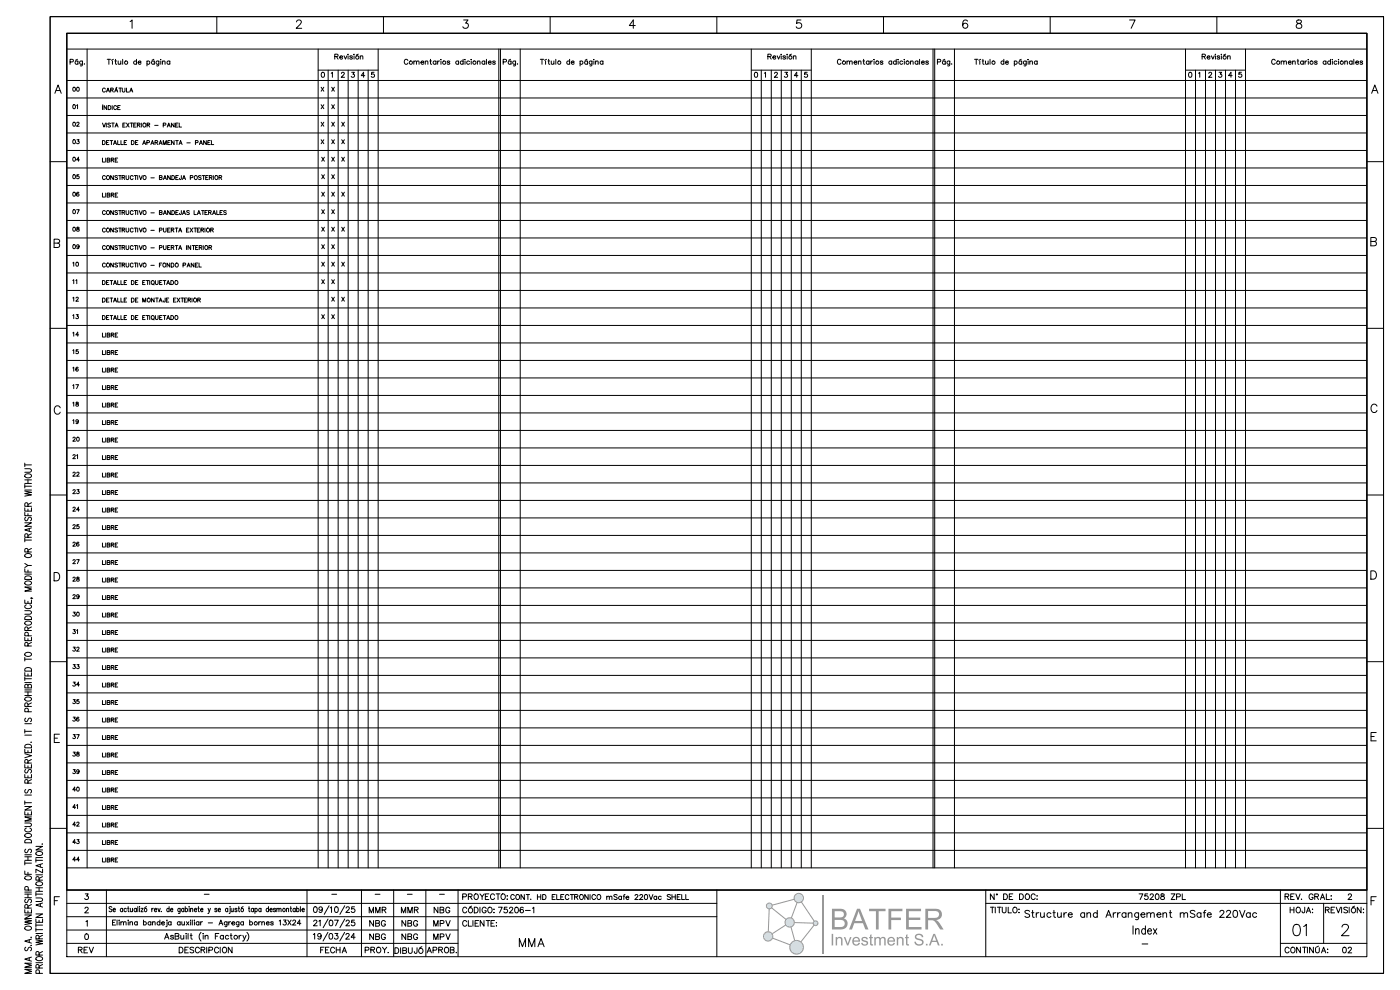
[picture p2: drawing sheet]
<svg xmlns="http://www.w3.org/2000/svg" width="420mm" height="297mm" viewBox="0 0 420 297" stroke-linecap="round" stroke-linejoin="round" font-family="sans-serif">
<!-- layer: 0 -->
<g fill="none" stroke="#000" stroke-width=".3">
<path d="M15 5h400v286.9h-400zM20 14.7h390M20 10h390v276.9h-390zM26.1 14.7v245.6M39 6.5l.6-.5v2.5M65 5v5M88.9 6.6l.5-.6 .9 .2a.78 .78 0 0 1-.3 1.1l-1.2 1.2h1.7M95.4 14.7v245.6M113.4 14.7v245.6M115 5v5M139.1 6h1.3l-.7 .9a.83 .83 0 0 1 .6 1.4 .83 .83 0 0 1-1.5-.3M149.6 14.7v245.6"/>
<path d="M150.1 14.7v245.6M156 14.7v245.6M165 5v5M190.5 7.7h-1.7l1.1-1.7v2.5M215 5v5M225.3 14.7v245.6M240.2 6h-1.2l-.1 1.1a.88 .88 0 0 1 1.4-.1 .88 .88 0 0 1-.2 1.4 .88 .88 0 0 1-1.3-.4M243.3 14.7v245.6M265 5v5M279.8 14.7v245.6M280.3 14.7v245.6M286.3 14.7v245.6"/>
<path d="M290.2 6.3a.74 .74 0 0 0-1.1-.2 1.43 1.43 0 0 0 .5 2.4 .78 .78 0 0 0 .7-.8 .78 .78 0 0 0-.8-.8 .78 .78 0 0 0-.8 .8M315 5v5M338.8 6h1.7l-1.2 2.5M355.6 14.7v245.6M365 5v5M373.6 14.7v245.6M389 6.1a.51 .51 0 0 0 .3 .8 .9 .9 0 0 1 1 .4 .9 .9 0 0 1-.1 1.1l-.8 .1a.72 .72 0 0 1-.7-.8 .72 .72 0 0 1 .8-.6l.5-.2a.51 .51 0 0 0 .2-.8zM16.5 28l.9-2.5 1 2.5M16.8 27.2h1.2M20 34.6h390M20 39.9h390M20 29.4h390"/>
<path d="M20 24.1h390M95.4 21h18M98.4 21v239.3M101.4 21v239.3M104.4 21v239.3M107.4 21v239.3M110.4 21v239.3M228.3 21v239.3M231.3 21v239.3M234.3 21v239.3M237.3 21v239.3M240.3 21v239.3"/>
<path d="M358.6 21v239.3M361.6 21v239.3M364.6 21v239.3M367.6 21v239.3M370.6 21v239.3M411.4 28l.9-2.5 1 2.5M411.8 27.2h1.1M15 48.5h5M20 45.1h390M20 55.6h390M20 50.4h390M410 48.5h5"/>
<path d="M16.2 72.9h1.1a.66 .66 0 0 1 .6 .7 .66 .66 0 0 1-.6 .6h-1.1v-2.5h1.1l.5 .3v.7l-.5 .2M20 66.1h390M20 60.9h390M20 76.6h390M20 71.4h390M411.2 72.4h1a.66 .66 0 0 1 .6 .7 .66 .66 0 0 1-.6 .6h-1v-2.5h1l.5 .3 .1 .4-.6 .5M15 98.5h5M20 87.1h390M20 97.6h390M20 92.4h390M20 81.9h390M410 98.5h5"/>
<path d="M20 108.1h390M20 118.6h390M20 113.4h390M20 102.9h390M18.1 122.3a.92 .92 0 0 0-1.1-.6 .92 .92 0 0 0-.7 1v.6a.92 .92 0 0 0 .7 .9 .92 .92 0 0 0 1.1-.6M20 129.1h390M20 123.9h390M20 139.6h390M20 134.3h390M413 121.8a.92 .92 0 0 0-1-.6 .92 .92 0 0 0-.8 1v.6a.92 .92 0 0 0 .8 .9 .92 .92 0 0 0 1-.6M15 148.5h5M20 144.8h390"/>
<path d="M20 150.1h390M20 155.3h390M410 148.5h5M16.2 171.7h.9a1.33 1.33 0 0 1 .8 1.3 1.33 1.33 0 0 1-.8 1.2h-.9zM20 160.6h390M20 171.1h390M20 165.8h390M20 176.3h390M411.2 171.2h.8a1.33 1.33 0 0 1 .9 1.3 1.33 1.33 0 0 1-.9 1.2h-.8zM15 198.5h5M20 181.6h390M20 192.1h390"/>
<path d="M20 186.8h390M20 197.3h390M410 198.5h5M20 207.8h390M20 202.6h390M20 218.3h390M20 213.1h390M412.8 219.7h-1.6v2.5h1.6M16.3 221.4h.9M17.8 220.2h-1.5v2.5h1.5M20 228.8h390M20 223.6h390"/>
<path d="M20 239.3h390M20 234.1h390M411.2 220.9h1M15 248.5h5M20 244.6h390M20 255.1h390M20 249.8h390M410 248.5h5M16.3 270.1h.9M17.8 268.9h-1.5v2.5M20 260.3h390M20 278.9h117.4"/>
<path d="M20 274.9h195M20 270.9h195M20 266.9h390M31.9 266.9v20M92.1 266.9v20M108.4 266.9v20M118.1 266.9v20M127.7 266.9v20M137.4 266.9v20M215 266.9v20M295.7 270.9h114.3M295.7 266.9v20"/>
<path d="M384 266.9v20M397 270.9v12M411.2 270.1h1M412.8 268.9h-1.6v2.5M20 282.9h117.4M384 282.9h26"/>
</g>
<!-- layer: Textos -->
<g fill="none" stroke="#000" stroke-width=".3">
<path d="M21 18.6l.9-.1v-.6l-.9-.1v1.5M23.2 17.8l-.5 .3M23.4 18.5a.48 .48 0 0 0-.7-.1 .48 .48 0 0 0 0 .7 .48 .48 0 0 0 .7 0M23.4 18.3v1M24.7 18.3v1.3l-.6 .1M24.7 18.5a.48 .48 0 0 0-.7-.1 .48 .48 0 0 0 0 .7 .48 .48 0 0 0 .7 0M25.3 19.1l.1 .1M32.2 17.8h1M32.7 17.8v1.5M33.7 18.3v1M34 17.8l-.6 .3M34.4 18.3h.5"/>
<path d="M34.7 17.8v1.2l.3 .3M35.4 18.3l.1 .9 .4 .1 .3-.3M36.2 18.3v1M36.8 17.8v1.5M40.9 18.5a.48 .48 0 0 0-.7-.1 .48 .48 0 0 0 0 .7 .48 .48 0 0 0 .7 0M40.9 17.8v1.5M41.4 18.7h.9a.48 .48 0 0 0-.5-.4 .48 .48 0 0 0-.5 .5 .48 .48 0 0 0 .5 .5l.5-.2M44.1 18.5a.48 .48 0 0 1 .7-.1 .48 .48 0 0 1 0 .7 .48 .48 0 0 1-.7 0M44.1 18.3v1.5M46.2 17.8l-.6 .3M46.3 18.5a.48 .48 0 0 0-.7-.1 .48 .48 0 0 0 0 .7 .48 .48 0 0 0 .7 0M46.3 18.3v1"/>
<path d="M47.7 18.3l-.1 1.3-.6 .1M47.7 18.5a.48 .48 0 0 0-.8-.1 .48 .48 0 0 0 0 .7 .48 .48 0 0 0 .8 0M48.2 17.9h.1M48.2 18.3v1M48.7 18.6l.4-.3 .3 .1 .1 .9M48.7 18.3v1M50.9 18.5a.48 .48 0 0 0-.7-.1 .48 .48 0 0 0 0 .7 .48 .48 0 0 0 .7 0M50.9 18.3v1M100.4 17l.9-.1v-.5l-.9-.2v1.5M100.9 17l.5 .7M101.9 17.2h.9a.48 .48 0 0 0-.6-.4 .48 .48 0 0 0-.4 .5 .48 .48 0 0 0 .5 .4l.5-.2M103.2 16.7l.4 1 .4-1"/>
<path d="M104.3 16.3h.1M104.4 16.7v1M105.7 17l-.3-.3-.4 .1v.3l.7 .4-.3 .2-.5-.2M106.1 16.3h.1M106.2 16.7v1M107.5 16.2l-.7 .3M108 17l.4-.3 .4 .1v.9M108 16.7v1M122.3 18.1a.55 .55 0 0 0-.6-.3 .55 .55 0 0 0-.4 .6v.3a.55 .55 0 0 0 .4 .6 .55 .55 0 0 0 .6-.4M124.1 18.6l.4-.3 .3 .1 .1 .9M124.1 18.3v1M124.9 18.6l.4-.3 .3 .1 .1 .9"/>
<path d="M126.3 18.7h.8a.48 .48 0 0 0-.5-.4 .48 .48 0 0 0-.4 .5 .48 .48 0 0 0 .4 .5l.5-.2M127.5 18.6l.4-.3 .4 .1v.9M127.5 18.3v1M128.9 18.3h.5M129.1 17.8v1.2l.4 .3M130.8 18.5a.48 .48 0 0 0-.7-.1 .48 .48 0 0 0 0 .7 .48 .48 0 0 0 .7 0M130.8 18.3v1M131.3 18.3v1M131.8 18.3l-.3 .1-.2 .3M132.2 17.9h.1M132.3 18.3v1M134.9 18.5l-.3-.2-.5 .2 .7 .4v.3l-.4 .1-.3-.2"/>
<path d="M137.5 18.5a.48 .48 0 0 0-.7-.1 .48 .48 0 0 0 0 .7 .48 .48 0 0 0 .7 0M137.5 18.3v1M138.9 18.5a.48 .48 0 0 0-.7-.1 .48 .48 0 0 0 0 .7 .48 .48 0 0 0 .7 0M138.9 17.8v1.5M139.4 17.9h.1M139.5 18.3v1M140.8 18.5a.48 .48 0 0 0-.7-.1 .48 .48 0 0 0 0 .7 .48 .48 0 0 0 .7 0M141.3 17.9h.1M141.3 18.3v1M143.2 18.6l.3-.3 .4 .1 .1 .9M143.2 18.3v1M145.4 18.5a.48 .48 0 0 0-.7-.1 .48 .48 0 0 0 0 .7 .48 .48 0 0 0 .7 0"/>
<path d="M145.4 18.3v1M145.9 17.8v1.5M146.5 18.7h.8a.48 .48 0 0 0-.5-.4 .48 .48 0 0 0-.4 .5 .48 .48 0 0 0 .4 .5l.5-.2M148.5 18.5l-.2-.2-.5 .2 .7 .4v.3l-.5 .1-.2-.2M150.9 18.6l.9-.1v-.6l-.9-.1v1.5M153.1 17.8l-.5 .3M153.3 18.5a.48 .48 0 0 0-.7-.1 .48 .48 0 0 0 0 .7 .48 .48 0 0 0 .7 0M153.3 18.3v1M154.6 18.3v1.3l-.6 .1M154.6 18.5a.48 .48 0 0 0-.7-.1 .48 .48 0 0 0 0 .7 .48 .48 0 0 0 .7 0M155.2 19.1l.1 .1M162.1 17.8h1"/>
<path d="M162.6 17.8v1.5M163.6 18.3v1M163.9 17.8l-.6 .3M164.3 18.3h.5M164.6 17.8v1.2l.3 .3M165.3 18.3l.1 .9 .4 .1 .3-.3M166.1 18.3v1M166.7 17.8v1.5M170.8 18.5a.48 .48 0 0 0-.7-.1 .48 .48 0 0 0 0 .7 .48 .48 0 0 0 .7 0M170.8 17.8v1.5M171.3 18.7h.9a.48 .48 0 0 0-.5-.4 .48 .48 0 0 0-.5 .5 .48 .48 0 0 0 .5 .5l.5-.2M174 18.5a.48 .48 0 0 1 .7-.1 .48 .48 0 0 1 0 .7 .48 .48 0 0 1-.7 0"/>
<path d="M174 18.3v1.5M176.1 17.8l-.6 .3M176.2 18.5a.48 .48 0 0 0-.7-.1 .48 .48 0 0 0 0 .7 .48 .48 0 0 0 .7 0M176.2 18.3v1M177.6 18.3l-.1 1.3-.6 .1M177.6 18.5a.48 .48 0 0 0-.7-.1 .48 .48 0 0 0 0 .7 .48 .48 0 0 0 .7 0M178.1 17.9h.1M178.1 18.3v1M178.6 18.6l.4-.3 .3 .1 .1 .9M178.6 18.3v1M180.8 18.5a.48 .48 0 0 0-.7-.1 .48 .48 0 0 0 0 .7 .48 .48 0 0 0 .7 0M180.8 18.3v1"/>
<path d="M230.3 17l.9-.1v-.5l-.9-.2v1.5M230.8 17l.5 .7M231.8 17.2h.9a.48 .48 0 0 0-.6-.4 .48 .48 0 0 0-.4 .5 .48 .48 0 0 0 .5 .4l.5-.2M233.1 16.7l.4 1 .5-1M234.2 16.3h.1M234.3 16.7v1M235.6 17l-.3-.3-.4 .1v.3l.7 .4-.3 .2-.5-.2M236 16.3h.1M236.1 16.7v1M237.4 16.2l-.7 .3M238 17l.3-.3 .4 .1v.9M238 16.7v1"/>
<path d="M252.2 18.1a.55 .55 0 0 0-.6-.3 .55 .55 0 0 0-.4 .6v.3a.55 .55 0 0 0 .4 .6 .55 .55 0 0 0 .6-.4M254 18.6l.4-.3 .3 .1 .1 .9M254 18.3v1M254.8 18.6l.4-.3 .3 .1 .1 .9M256.2 18.7h.8a.48 .48 0 0 0-.5-.4 .48 .48 0 0 0-.4 .5 .48 .48 0 0 0 .4 .5l.5-.2M257.5 18.6l.3-.3 .4 .1v.9M257.5 18.3v1M258.8 18.3h.5M259 17.8v1.2l.4 .3M260.7 18.5a.48 .48 0 0 0-.7-.1 .48 .48 0 0 0 0 .7 .48 .48 0 0 0 .7 0M260.7 18.3v1M261.2 18.3v1"/>
<path d="M261.7 18.3l-.3 .1-.2 .3M262.1 17.9h.1M262.2 18.3v1M264.8 18.5l-.3-.2-.4 .1v.2l.7 .5-.3 .2-.5-.2M267.5 18.5a.48 .48 0 0 0-.8-.1 .48 .48 0 0 0 0 .7 .48 .48 0 0 0 .8 0M267.5 18.3v1M268.8 18.5a.48 .48 0 0 0-.7-.1 .48 .48 0 0 0 0 .7 .48 .48 0 0 0 .7 0M268.8 17.8v1.5M269.3 17.9h.1M269.4 18.3v1M270.7 18.5a.48 .48 0 0 0-.7-.1 .48 .48 0 0 0 0 .7 .48 .48 0 0 0 .7 0M271.2 17.9h.1"/>
<path d="M271.2 18.3v1M273.1 18.6l.4-.3 .3 .1 .1 .9M273.1 18.3v1M275.3 18.5a.48 .48 0 0 0-.7-.1 .48 .48 0 0 0 0 .7 .48 .48 0 0 0 .7 0M275.3 18.3v1M275.8 17.8v1.5M276.4 18.7h.8a.48 .48 0 0 0-.5-.4 .48 .48 0 0 0-.4 .5 .48 .48 0 0 0 .4 .5l.5-.2M278.5 18.5l-.3-.2-.5 .1v.2l.8 .5-.3 .2-.5-.2M281.2 18.6l.8-.1 .1-.6-.9-.1v1.5M283.4 17.8l-.6 .3M283.5 18.5a.48 .48 0 0 0-.7-.1 .48 .48 0 0 0 0 .7 .48 .48 0 0 0 .7 0M283.5 18.3v1"/>
<path d="M284.9 18.3l-.1 1.3-.6 .1M284.9 18.5a.48 .48 0 0 0-.7-.1 .48 .48 0 0 0 0 .7 .48 .48 0 0 0 .7 0M285.4 19.1l.1 .1M292.3 17.8h1M292.8 17.8v1.5M293.9 18.3v1M294.2 17.8l-.6 .3M294.6 18.3h.5M294.8 17.8v1.2l.4 .3M295.6 18.3l.1 .9 .3 .1 .4-.3M296.4 18.3v1M296.9 17.8v1.5"/>
<path d="M301.1 18.5a.48 .48 0 0 0-.7-.1 .48 .48 0 0 0 0 .7 .48 .48 0 0 0 .7 0M301.1 17.8v1.5M301.6 18.7h.8a.48 .48 0 0 0-.5-.4 .48 .48 0 0 0-.4 .5 .48 .48 0 0 0 .4 .5l.5-.2M304.2 18.5a.48 .48 0 0 1 .7-.1 .48 .48 0 0 1 0 .7 .48 .48 0 0 1-.7 0M304.2 18.3v1.5M306.3 17.8l-.6 .3M306.4 18.5a.48 .48 0 0 0-.7-.1 .48 .48 0 0 0 0 .7 .48 .48 0 0 0 .7 0M306.4 18.3v1M307.8 18.3l-.1 1.3-.5 .1M307.8 18.5a.48 .48 0 0 0-.7-.1 .48 .48 0 0 0 0 .7 .48 .48 0 0 0 .7 0M308.3 17.9h.1M308.4 18.3v1"/>
<path d="M308.9 18.6l.3-.3 .4 .1 .1 .9M308.9 18.3v1M311.1 18.5a.48 .48 0 0 0-.7-.1 .48 .48 0 0 0 0 .7 .48 .48 0 0 0 .7 0M311.1 18.3v1M360.6 17l.8-.1 .1-.5-.9-.2v1.5M361.1 17l.5 .7M362.1 17.2h.8a.48 .48 0 0 0-.5-.4 .48 .48 0 0 0-.4 .5 .48 .48 0 0 0 .4 .4l.5-.2M363.3 16.7l.5 1 .4-1M364.5 16.3h.1M364.6 16.7v1M365.8 17l-.2-.3-.5 .1v.3l.7 .4-.2 .2-.5-.2M366.3 16.3h.1"/>
<path d="M366.3 16.7v1M367.6 16.2l-.6 .3M368.2 17l.4-.3 .3 .1 .1 .9M368.2 16.7v1M382.5 18.1a.55 .55 0 0 0-.6-.3 .55 .55 0 0 0-.5 .6v.3a.55 .55 0 0 0 .5 .6 .55 .55 0 0 0 .6-.4M384.3 18.6l.3-.3 .4 .1 .1 .9M384.3 18.3v1M385.1 18.6l.3-.3 .4 .1v.9M386.4 18.7h.9a.48 .48 0 0 0-.6-.4 .48 .48 0 0 0-.4 .5 .48 .48 0 0 0 .5 .5l.5-.2M387.7 18.6l.4-.3 .3 .1 .1 .9M387.7 18.3v1M389.1 18.3h.5"/>
<path d="M389.3 17.8v1.2l.3 .3M390.9 18.5a.48 .48 0 0 0-.7-.1 .48 .48 0 0 0 0 .7 .48 .48 0 0 0 .7 0M390.9 18.3v1M391.4 18.3v1M392 18.3l-.4 .1-.2 .3M392.3 17.9h.1M392.4 18.3v1M395 18.5l-.2-.2-.5 .1v.2l.7 .5-.2 .2-.5-.2M397.7 18.5a.48 .48 0 0 0-.7-.1 .48 .48 0 0 0 0 .7 .48 .48 0 0 0 .7 0M397.7 18.3v1M399 18.5a.48 .48 0 0 0-.7-.1 .48 .48 0 0 0 0 .7 .48 .48 0 0 0 .7 0M399 17.8v1.5"/>
<path d="M399.5 17.9h.1M399.6 18.3v1M401 18.5a.48 .48 0 0 0-.7-.1 .48 .48 0 0 0 0 .7 .48 .48 0 0 0 .7 0M401.4 17.9h.1M401.5 18.3v1M403.3 18.6l.4-.3 .3 .1 .1 .9M403.3 18.3v1M405.5 18.5a.48 .48 0 0 0-.7-.1 .48 .48 0 0 0 0 .7 .48 .48 0 0 0 .7 0M405.5 18.3v1M406 17.8v1.5M406.6 18.7h.9a.48 .48 0 0 0-.5-.4 .48 .48 0 0 0-.5 .5 .48 .48 0 0 0 .5 .5l.5-.2M408.7 18.5l-.3-.2-.5 .2 .7 .4v.3l-.4 .1-.3-.2"/>
<path d="M23 31.6l.3-.2v1.2M23 36.9l.3-.2 .4 .2-.7 1h.8M30.7 36.9l.5 1.2 .4-1.2M30.7 31.7v1.2M30.8 31.4l-.1 .2M31.6 26.7a.44 .44 0 0 0-.5-.3 .44 .44 0 0 0-.4 .5v.3a.44 .44 0 0 0 .4 .4 .44 .44 0 0 0 .5-.3M31.9 36.9v1.2M31.9 27.6l.5-1.2 .4 1.2M32 31.7v1.2l-.8-1.2v1.2M32.1 27.2h.6M32.4 31.7h.4a.64 .64 0 0 1 .5 .6 .64 .64 0 0 1-.5 .6h-.4zM33.1 37.1l-.3-.2-.5 .2 .8 .7-.3 .3-.5-.2"/>
<path d="M33.2 27l.7-.1v-.4l-.7-.1v1.2M33.5 36.9h.8M33.6 27l.4 .6M33.6 31.7v1.2M33.9 36.9v1.2M34.4 27.6l.4-1.2 .5 1.2M34.5 38.1l.5-1.2 .4 1.2M34.6 27.2h.5M34.7 37.7h.5M35 32a.44 .44 0 0 0-.5-.3 .44 .44 0 0 0-.4 .4v.3a.44 .44 0 0 0 .4 .5 .44 .44 0 0 0 .5-.3M35.1 26.2l-.3 .1M35.3 32.2h.5"/>
<path d="M35.6 26.4h.8M36 31.7h-.7v1.2h.7M36 26.4v1.2M36.7 26.4v.9l.3 .3 .4-.2 .1-1M36.8 37.5h.5M37.6 36.9h-.8v1.2h.8M37.9 26.4v1.2h.7M37.9 36.9l.8 1.2M38.7 36.9l-.8 1.2M38.9 27.6l.5-1.2 .4 1.2M39.1 27.2h.5M39.1 36.9h.8"/>
<path d="M39.5 36.9v1.2M40.1 37.5h.5M40.8 36.9h-.7v1.2h.7M41.2 37.5l.7-.1v-.4l-.7-.1v1.2M41.6 37.5l.4 .6M42.4 36.9v1.2M44.1 37.5l.7-.1v-.4l-.7-.1v1.2M44.5 37.5l.4 .6M46.4 37.6h1M49 37.5h.6l.1-.5-.7-.1v1.2M50.2 38.1l.4-1.2 .5 1.2M50.3 37.7h.6"/>
<path d="M52.2 36.9v1.2l-.8-1.2v1.2M52.7 37.5h.4M53.4 36.9h-.7v1.2h.7M53.8 36.9v1.2h.6M96.3 31.4l.8 1.2M96.3 26.2l.8 1.2M96.3 36.7l.8 1.2M96.6 21.8a.69 .69 0 0 1 .7 .6 .69 .69 0 0 1-.7 .7l-.3-.6zM97.1 31.4l-.8 1.2M97.1 26.2l-.8 1.2M97.1 36.7l-.8 1.2M99.3 22l.4-.3v1.5"/>
<path d="M99.5 31.4l.8 1.2M99.5 26.2l.8 1.2M99.5 36.7l.8 1.2M100.3 31.4l-.8 1.2M100.3 26.2l-.8 1.2M100.3 36.7l-.8 1.2M102.4 22l.3-.3 .6 .3-1 1.2h1M102.5 36.7l.8 1.2M103.3 36.7l-.8 1.2M105.5 21.7h.8l-.5 .6a.5 .5 0 0 1 .4 .8 .5 .5 0 0 1-.9-.2M109.4 22.7h-1.1l.8-1v1.5M112.2 21.7h-.7l-.1 .6a.53 .53 0 0 1 .8 0 .53 .53 0 0 1-.1 .8 .53 .53 0 0 1-.8-.2"/>
<path d="M226.5 21.8a.69 .69 0 0 1 .8 .6 .69 .69 0 0 1-.8 .7l-.3-.6zM229.2 22l.4-.3v1.5M232.3 22l.3-.3 .6 .3-1 1.2h1M235.4 21.7h.8l-.5 .6a.5 .5 0 0 1 .4 .8 .5 .5 0 0 1-.9-.2M239.3 22.7h-1.1l.8-1v1.5M242.1 21.7h-.7l-.1 .6a.53 .53 0 0 1 .8 0 .53 .53 0 0 1-.1 .8 .53 .53 0 0 1-.8-.2M356.7 21.8a.69 .69 0 0 1 .8 .6 .69 .69 0 0 1-.8 .7l-.2-.6zM359.5 22l.3-.3v1.5M362.6 22l.2-.3 .6 .3-.9 1.2h1M365.6 21.7h.8l-.4 .6a.5 .5 0 0 1 .4 .8 .5 .5 0 0 1-.9-.2M369.6 22.7h-1.1l.7-1v1.5M372.3 21.7h-.7v.6a.53 .53 0 0 1 .8 0 .53 .53 0 0 1-.1 .8 .53 .53 0 0 1-.8-.2"/>
<path d="M23.1 41.9h.6l-.3 .5a.4 .4 0 0 1 .3 .6 .4 .4 0 0 1-.7-.1M23.7 52.4h-.6l-.1 .5a.42 .42 0 0 1 .7 0 .42 .42 0 0 1-.1 .6 .42 .42 0 0 1-.6-.1M23.7 57.8l-.1-.1a.52 .52 0 0 0-.7 .5 .52 .52 0 0 0 .8 .5 .37 .37 0 0 0-.2-.6 .37 .37 0 0 0-.5 .4M23.8 48h-.8l.5-.8v1.2M30.7 42.2h.4a.64 .64 0 0 1 .4 .6 .64 .64 0 0 1-.4 .6h-.4zM30.7 47.4v1.2h.7M30.7 57.9v1.2h.7M31.6 52.9a.44 .44 0 0 0-.5-.2 .44 .44 0 0 0-.4 .4v.3a.44 .44 0 0 0 .4 .5 .44 .44 0 0 0 .5-.3M31.7 47.4v1.2M31.7 57.9v1.2M31.9 42.7h.5M32.2 48l.7 .1 .1 .3-.3 .2h-.5v-1.2l.7 .1v.4l-.2 .1"/>
<path d="M32.2 58.5l.7 .1 .1 .3-.3 .2h-.5v-1.2l.7 .1v.4l-.2 .1M32.7 42.2h-.8v1.2h.8M33 42.2h.8M33.4 48l.6-.1 .1-.4-.7-.1v1.2M33.4 58.5l.6-.1 .1-.4-.7-.1v1.2M33.4 42.2v1.2M33.8 48l.4 .6M33.8 58.5l.4 .6M34 52.7v1.2l-.8-1.2v1.2M34 43.4l.5-1.2 .5 1.2M34.2 43h.6M34.6 48h.4"/>
<path d="M34.6 58.5h.4M35.2 52.8l-.2-.1-.6 .1 .8 .7-.2 .4-.6-.2M35.3 42.2v1.2h.7M35.3 47.4h-.7v1.2h.7M35.3 57.9h-.7v1.2h.7M35.6 52.7h.8M36 52.7v1.2M36.3 42.2v1.2h.7M36.6 53.2h.7l.1-.4-.8-.1v1.2M37 53.2l.4 .7M37.2 42.7h.5M37.8 52.7v.8l.4 .4 .4-.2v-1"/>
<path d="M38 42.2h-.8v1.2h.8M39.4 42.2h.4a.64 .64 0 0 1 .4 .6 .64 .64 0 0 1-.4 .6h-.4zM39.9 52.9a.44 .44 0 0 0-.5-.2 .44 .44 0 0 0-.3 .4v.3a.44 .44 0 0 0 .3 .5 .44 .44 0 0 0 .5-.3M40.3 52.7h.8M40.6 42.7h.5M40.7 52.7v1.2M41.3 52.7v1.2M41.4 42.2h-.8v1.2h.8M41.8 52.7l.4 1.2 .5-1.2M42.8 43.4l.4-1.2 .5 1.2M43 43h.5M44 42.8l.7-.1 .1-.4-.8-.1v1.2"/>
<path d="M45.2 43.4l.5-1.2 .5 1.2M45.2 53.3h1.1M45.4 43h.6M46.5 42.7h.7v-.4l-.7-.1v1.2M46.9 42.7l.4 .7M47.7 43.4l.5-1.2 .4 1.2M47.8 53.2l.8 .1v.3l-.3 .3h-.5v-1.2l.8 .1v.3l-.3 .1M47.9 43h.5M49 43.4v-1.2l.4 1.2 .5-1.2v1.2M49 53.9l.5-1.2 .4 1.2M49.2 53.5h.6M50.3 42.7h.5"/>
<path d="M51.1 42.2h-.8v1.2h.8M51.1 52.7v1.2l-.8-1.2v1.2M51.5 52.7h.4a.64 .64 0 0 1 .4 .6 .64 .64 0 0 1-.4 .6h-.4zM52.2 42.2v1.2l-.8-1.2v1.2M52.7 42.2h.8M52.7 53.2h.5M53.1 42.2v1.2M53.5 52.7h-.8v1.2h.8M53.7 43.4l.5-1.2 .4 1.2M53.9 43h.5M54.4 52.7l-.1 1-.4 .1-.1-.3M54.7 53.9l.5-1.2 .4 1.2"/>
<path d="M54.9 53.5h.6M56 42.8h1.1M57.1 53.3l.7-.1v-.4l-.7-.1v1.2M58.6 42.8l.7-.1 .1-.4-.8-.1v1.2M59.8 43.4l.5-1.2 .4 1.2M60 43h.6M60.3 52.8l-.3-.1-.5 .1 .8 .7-.3 .4-.5-.2M60.7 52.7h.8M61.1 52.7v1.2M61.7 53.2h.5M61.9 42.2v1.2l-.8-1.2v1.2M62.3 42.7h.5"/>
<path d="M62.4 52.7h-.7v1.2h.7M62.8 53.2h.7v-.4l-.7-.1v1.2M63.1 42.2h-.8v1.2h.8M63.2 53.2l.4 .7M63.4 42.2v1.2h.7M64 52.7v1.2M65.7 53.2h.7v-.4l-.7-.1v1.2M66.1 53.2l.4 .7M96.3 41.9l.8 1.2M96.5 52.4l.8 1.2M96.5 47.2l.8 1.2M96.5 57.7l.8 1.2"/>
<path d="M97.1 41.9l-.8 1.2M97.3 52.4l-.8 1.2M97.3 47.2l-.8 1.2M97.3 57.7l-.8 1.2M99.5 41.9l.8 1.2M99.5 52.4l.8 1.2M99.5 47.2l.8 1.2M99.5 57.7l.8 1.2M100.3 41.9l-.8 1.2M100.3 52.4l-.8 1.2M100.3 47.2l-.8 1.2M100.3 57.7l-.8 1.2"/>
<path d="M102.5 41.9l.8 1.2M102.5 47.2l.8 1.2M102.5 57.7l.8 1.2M103.3 41.9l-.8 1.2M103.3 47.2l-.8 1.2M103.3 57.7l-.8 1.2M21.8 78.9l.3-.3v1.2M23 62.9h.8l-.6 1.2M23.1 68.2l-.1 .2a.68 .68 0 0 1 .7 .8h-.7a.68 .68 0 0 1 .7-.8v-.2zM23.7 73.8a.37 .37 0 0 1-.5 .3 .37 .37 0 0 1-.1-.6 .37 .37 0 0 1 .6 .1l-.2 .9-.5-.1M31.6 73.9a.44 .44 0 0 0-.5-.3 .44 .44 0 0 0-.4 .5v.3a.44 .44 0 0 0 .4 .5 .44 .44 0 0 0 .5-.3M31.6 79.2a.44 .44 0 0 0-.5-.3 .44 .44 0 0 0-.4 .5v.2a.44 .44 0 0 0 .4 .5 .44 .44 0 0 0 .5-.3"/>
<path d="M31.6 68.7a.44 .44 0 0 0-.5-.3 .44 .44 0 0 0-.4 .5v.2a.44 .44 0 0 0 .4 .5 .44 .44 0 0 0 .5-.3M31.6 63.4a.44 .44 0 0 0-.5-.2 .44 .44 0 0 0-.4 .4v.3a.44 .44 0 0 0 .4 .5 .44 .44 0 0 0 .5-.3M34 73.7v1.2l-.8-1.2v1.2M34 78.9v1.2l-.8-1.2v1.2M34 68.4v1.2l-.8-1.2v1.2M34 63.2v1.2l-.8-1.2v1.2M35.2 73.8l-.2-.1-.6 .1 .2 .3 .6 .3v.3l-.2 .2-.6-.2M35.2 79.1l-.2-.2-.6 .2 .8 .7-.2 .3-.6-.2M35.2 68.6l-.2-.2-.6 .2 .8 .7-.2 .3-.6-.2M35.2 63.3l-.2-.1-.6 .1 .8 .7-.2 .4-.6-.2M35.6 73.7h.8M35.6 78.9h.8"/>
<path d="M35.6 68.4h.8M35.6 63.2h.8M36 63.2v1.2M36 68.4v1.2M36 73.7v1.2M36 78.9v1.2M36.6 74.2h.7l.1-.4-.8-.1v1.2M36.6 79.5l.7-.1 .1-.4-.8-.1v1.2M36.6 69l.7-.1 .1-.4-.8-.1v1.2M36.6 63.7h.7l.1-.4-.8-.1v1.2M37 74.2l.4 .7M37 79.5l.4 .6"/>
<path d="M37 69l.4 .6M37 63.7l.4 .7M37.8 73.7v.8l.4 .4 .4-.2v-1M37.8 78.9v.9l.4 .3 .4-.2v-1M37.8 68.4v.9l.4 .3 .4-.2v-1M37.8 63.2v.8l.4 .4 .4-.2v-1M39.9 73.9a.44 .44 0 0 0-.5-.3 .44 .44 0 0 0-.3 .5v.3a.44 .44 0 0 0 .3 .5 .44 .44 0 0 0 .5-.3M39.9 79.2a.44 .44 0 0 0-.5-.3 .44 .44 0 0 0-.3 .5v.2a.44 .44 0 0 0 .3 .5 .44 .44 0 0 0 .5-.3M39.9 68.7a.44 .44 0 0 0-.5-.3 .44 .44 0 0 0-.3 .5v.2a.44 .44 0 0 0 .3 .5 .44 .44 0 0 0 .5-.3M39.9 63.4a.44 .44 0 0 0-.5-.2 .44 .44 0 0 0-.3 .4v.3a.44 .44 0 0 0 .3 .5 .44 .44 0 0 0 .5-.3M40.3 73.7h.8M40.3 78.9h.8"/>
<path d="M40.3 68.4h.8M40.3 63.2h.8M40.7 63.2v1.2M40.7 68.4v1.2M40.7 73.7v1.2M40.7 78.9v1.2M41.3 63.2v1.2M41.3 68.4v1.2M41.3 73.7v1.2M41.3 78.9v1.2M41.8 73.7l.4 1.2 .5-1.2M41.8 78.9l.4 1.2 .5-1.2"/>
<path d="M41.8 68.4l.4 1.2 .5-1.2M41.8 63.2l.4 1.2 .5-1.2M45.2 74.3h1.1M45.2 79.6h1.1M45.2 69.1h1.1M45.2 63.8h1.1M47.8 74.3l.7-.1 .1-.4-.8-.1v1.2M47.8 69h.7l.1-.5-.8-.1v1.2M47.8 63.7l.8 .1v.3l-.3 .3h-.5v-1.2l.8 .1v.3l-.3 .1M47.8 79.5h.5M48.6 78.9h-.8v1.2M49 73.7v.8l.4 .4 .4-.2v-1"/>
<path d="M49 68.4v.9l.4 .3 .4-.2v-1M49 64.4l.5-1.2 .4 1.2M49.2 64h.6M50.3 74.2h.4M50.3 69h.4M50.9 78.9v1.2l-.8-1.2v1.2M51 73.7h-.7v1.2h.7M51 68.4h-.7v1.2h.7M51.1 63.2v1.2l-.8-1.2v1.2M51.4 74.2h.6l.1-.4-.7-.1v1.2M51.4 78.9h.4a.64 .64 0 0 1 .4 .6 .64 .64 0 0 1-.4 .6h-.4zM51.4 69l.6-.1 .1-.4-.7-.1v1.2"/>
<path d="M51.5 63.2h.4a.64 .64 0 0 1 .4 .6 .64 .64 0 0 1-.4 .6h-.4zM51.8 74.2l.4 .7M51.8 69l.4 .6M52.6 73.7h.8M52.6 68.4h.8M52.7 63.7h.5M53 68.4v1.2M53 73.7v1.2M53.5 63.2h-.8v1.2h.8M53.6 74.9l.4-1.2 .5 1.2M53.6 69.6l.4-1.2 .5 1.2M53.8 74.5h.5"/>
<path d="M53.8 69.2h.5M54.4 63.2l-.1 1-.4 .1-.1-.3M54.7 64.4l.5-1.2 .4 1.2M54.9 79.5h.7v-.5l-.7-.1v1.2M54.9 64h.6M55.9 73.7v1.2M55.9 69h.5M56.3 79.7h.5M56.7 68.4h-.8v1.2h.8M56.8 63.3l-.3-.1-.5 .1 .8 .7-.3 .4-.5-.2M57 68.4l.8 1.2M57.2 73.7v1.2l-.8-1.2v1.2"/>
<path d="M57.6 73.7h.8M57.8 68.4l-.8 1.2M58 73.7v1.2M58.2 78.9v1.2l-.8-1.2v1.2M58.2 68.4h.8M58.2 63.2v1.2h.7M58.6 68.4v1.2M58.6 79.5h.5M58.7 74.2h.4M59.2 64.4l.4-1.2 .5 1.2M59.2 69h.4M59.4 78.9h-.8v1.2h.8"/>
<path d="M59.4 64h.5M59.4 73.7h-.7v1.2h.7M59.7 78.9v1.2h.7M59.8 74.2h.6l.1-.4-.7-.1v1.2M59.9 68.4h-.7v1.2h.7M60.2 74.2l.4 .7M60.3 69l.7-.1v-.4l-.7-.1v1.2M60.4 63.2h.8M60.7 69l.4 .6M60.8 63.2v1.2M61 73.7v1.2M61.5 68.4v1.2"/>
<path d="M61.5 63.7h.4M62.2 63.2h-.7v1.2h.7M62.6 63.7h.6l.1-.4-.7-.1v1.2M62.7 74.2h.7v-.4l-.7-.1v1.2M63 63.7l.4 .7M63.1 74.2l.4 .7M63.2 69l.7-.1v-.4l-.7-.1v1.2M63.6 69l.4 .6M63.8 64.4l.4-1.2 .5 1.2M63.9 64h.6M65 63.2v1.2h.7M66 63.7h.4"/>
<path d="M66.7 63.2h-.7v1.2h.7M67.9 63.3l-.3-.1-.5 .1 .8 .7-.3 .4-.5-.2M96.5 62.9l.8 1.2M96.5 73.4l.8 1.2M96.5 68.1l.8 1.2M96.5 78.6l.8 1.2M97.3 62.9l-.8 1.2M97.3 73.4l-.8 1.2M97.3 68.1l-.8 1.2M97.3 78.6l-.8 1.2M99.5 62.9l.8 1.2M99.5 73.4l.8 1.2"/>
<path d="M99.5 68.1l.8 1.2M99.5 78.6l.8 1.2M100.3 62.9l-.8 1.2M100.3 73.4l-.8 1.2M100.3 68.1l-.8 1.2M100.3 78.6l-.8 1.2M102.5 68.1l.8 1.2M102.5 78.6l.8 1.2M103.3 68.1l-.8 1.2M103.3 78.6l-.8 1.2M21.8 99.9l.3-.3v1.2M21.8 94.6l.3-.2v1.2"/>
<path d="M21.8 84.1l.3-.2v1.2M21.8 89.4l.3-.3v1.2M22.7 84.1l.3-.2v1.2M22.8 89.4l.2-.3 .5 .3-.8 .9h.8M22.9 94.4h.6l-.4 .4a.4 .4 0 0 1 .3 .7 .4 .4 0 0 1-.7-.1M30.7 89.4h.4a.64 .64 0 0 1 .4 .6 .64 .64 0 0 1-.4 .6h-.4zM30.7 84.1h.4a.64 .64 0 0 1 .4 .6 .64 .64 0 0 1-.4 .6h-.4zM30.7 94.6h.4a.64 .64 0 0 1 .4 .6 .64 .64 0 0 1-.4 .6h-.4zM30.7 99.9v1.2h.7M31.7 99.9v1.2M31.9 90h.5M31.9 84.7h.5"/>
<path d="M31.9 95.2h.5M32.7 89.4h-.8v1.2h.8M32.7 84.1h-.8v1.2h.8M32.7 94.6h-.8v1.2h.8M33 89.4h.8M33 84.1h.8M33 94.6h.8M33.4 84.1v1.2M33.4 89.4v1.2M33.4 94.6v1.2M34 90.6l.5-1.2 .5 1.2M34 85.3l.5-1.2 .5 1.2"/>
<path d="M34 95.8l.5-1.2 .5 1.2M34.2 90.2h.6M34.2 84.9h.6M34.2 95.4h.6M35.3 89.4v1.2h.7M35.3 84.1v1.2h.7M35.3 94.6v1.2h.7M35.3 99.9h-.7v1.2h.7M36.3 89.4v1.2h.7M36.3 84.1v1.2h.7M36.3 94.6v1.2h.7M37.2 90h.5"/>
<path d="M37.2 84.7h.5M37.2 95.2h.5M38 89.4h-.8v1.2h.8M38 84.1h-.8v1.2h.8M38 94.6h-.8v1.2h.8M39.4 89.4h.4a.64 .64 0 0 1 .4 .6 .64 .64 0 0 1-.4 .6h-.4zM39.4 84.1h.4a.64 .64 0 0 1 .4 .6 .64 .64 0 0 1-.4 .6h-.4zM39.4 94.6h.4a.64 .64 0 0 1 .4 .6 .64 .64 0 0 1-.4 .6h-.4zM40.6 90h.5M40.6 84.7h.5M40.6 95.2h.5M41.4 89.4h-.8v1.2h.8"/>
<path d="M41.4 84.1h-.8v1.2h.8M41.4 94.6h-.8v1.2h.8M42.8 90.6v-1.2l.4 1.2 .5-1.2v1.2M42.8 84.7h.4M42.8 95.2h.4M43.5 84.1h-.7v1.2h.7M43.5 94.6h-.7v1.2h.7M43.9 84.1h.8M43.9 94.6h.8M44.3 84.1v1.2M44.3 94.6v1.2M44.9 84.1v1.2"/>
<path d="M44.9 94.6v1.2M45.9 85.1l.3 .4M45.9 95.6l.3 .4M46.2 89.4v1.2l-.8-1.2v1.2M46.6 84.1v.9l.4 .3 .4-.1v-1.1M46.6 94.6v.9l.4 .3 .4-.1v-1.1M46.7 89.4h.8M47.1 89.4v1.2M47.7 90.6l.5-1.2 .4 1.2M47.9 90.2h.5M47.9 84.7h.4M47.9 95.2h.4"/>
<path d="M48.6 84.1h-.7v1.2h.7M48.6 94.6h-.7v1.2h.7M49 84.1h.8M49 94.6h.8M49.4 84.1v1.2M49.4 94.6v1.2M49.5 89.4v1.1h-.4l-.1-.3M49.9 90h.4M50 85.3l.4-1.2 .5 1.2M50 95.8l.4-1.2 .5 1.2M50.2 84.9h.5M50.2 95.4h.5"/>
<path d="M50.6 89.4h-.7v1.2h.7M51.2 84.1h.4a.64 .64 0 0 1 .5 .6 .64 .64 0 0 1-.5 .6h-.4zM51.2 94.6h.4a.64 .64 0 0 1 .5 .6 .64 .64 0 0 1-.5 .6h-.4zM52 90h.5M52.8 89.4h-.8v1.2h.8M53.1 89.4l.8 1.2M53.9 89.4l-.8 1.2M54.3 89.4h.8M54.7 89.4v1.2M55.3 90h.5M56 89.4h-.7v1.2h.7M56.1 80.1l.5-1.2 .4 1.2"/>
<path d="M56.4 90l.7-.1v-.4l-.7-.1v1.2M56.8 90l.4 .6M57.6 89.4v1.2M59.3 90l.7-.1v-.4l-.7-.1v1.2M59.7 90l.4 .6M96.5 83.9l.8 1.2M96.5 94.4l.8 1.2M97.3 83.9l-.8 1.2M97.3 94.4l-.8 1.2M99.5 83.9l.8 1.2M99.5 89.1l.8 1.2M99.5 94.4l.8 1.2"/>
<path d="M100.3 83.9l-.8 1.2M100.3 89.1l-.8 1.2M100.3 94.4l-.8 1.2M102.5 89.1l.8 1.2M103.3 89.1l-.8 1.2M21.8 105.1l.3-.2v1.2M21.8 110.4l.3-.3v1.2M21.8 115.6l.3-.2v1.2M22.7 115.4h.8l-.5 1.2M23.4 104.9h-.5l-.1 .5a.42 .42 0 0 1 .6 0 .42 .42 0 0 1 0 .6 .42 .42 0 0 1-.7-.1M23.4 110.3v-.1a.52 .52 0 0 0-.7 .5 .52 .52 0 0 0 .7 .5 .37 .37 0 0 0-.2-.6 .37 .37 0 0 0-.5 .3M23.6 100.4h-.9l.6-.8v1.2"/>
<path d="M30.7 105.1v1.2h.7M30.7 110.4v1.2h.7M30.7 115.6v1.2h.7M31.7 105.1v1.2M31.7 110.4v1.2M31.7 115.6v1.2M32.2 105.7l.7 .1 .1 .3-.3 .2h-.5v-1.2l.7 .2v.3l-.2 .1M32.2 111l.7 .1 .1 .3-.3 .2h-.5v-1.2l.7 .1v.3l-.2 .2M32.2 100.5l.7 .1 .1 .3-.3 .2h-.5v-1.2l.7 .1v.3l-.2 .2M32.2 116.2l.7 .1 .1 .3-.3 .2h-.5v-1.2l.7 .2v.3l-.2 .1M33.4 105.7h.6l.1-.4-.7-.2v1.2M33.4 111l.6-.1 .1-.4-.7-.1v1.2"/>
<path d="M33.4 100.5l.6-.1 .1-.4-.7-.1v1.2M33.4 116.2h.6l.1-.4-.7-.2v1.2M33.8 105.7l.4 .6M33.8 111l.4 .6M33.8 100.5l.4 .6M33.8 116.2l.4 .6M34.6 105.7h.4M34.6 111h.4M34.6 100.5h.4M34.6 116.2h.4M35.3 105.1h-.7v1.2h.7M35.3 110.4h-.7v1.2h.7"/>
<path d="M35.3 115.6h-.7v1.2h.7M21.8 120.9l.3-.3v1.2M21.8 126.1l.3-.2v1.2M21.9 136.7l.2-.3 .5 .2-.8 1h.8M21.9 131.4l.2-.3 .5 .3-.8 .9h.8M22.9 120.7l-.1 .2a.68 .68 0 0 1 .7 .8h-.7a.68 .68 0 0 1 .7-.8l-.1-.2zM23 136.6l.3-.2v1.2M23.5 126.3a.37 .37 0 0 1-.5 .3 .37 .37 0 0 1-.2-.6 .37 .37 0 0 1 .6 0l-.1 1-.5-.1M30.7 136.6v1.2h.7M30.7 120.9v1.2h.7M30.7 126.1v1.2h.7M30.7 131.4v1.2h.7"/>
<path d="M31.7 120.9v1.2M31.7 126.1v1.2M31.7 131.4v1.2M31.7 136.6v1.2M32.2 137.2l.7 .1 .1 .3-.3 .2h-.5v-1.2l.7 .1v.4l-.2 .1M32.2 121.5l.7 .1 .1 .3-.3 .2h-.5v-1.2l.7 .1v.3l-.2 .2M32.2 126.7l.7 .1 .1 .3-.3 .2h-.5v-1.2l.7 .1v.4l-.2 .1M32.2 132l.7 .1 .1 .3-.3 .2h-.5v-1.2l.7 .1v.3l-.2 .2M33.4 137.2l.6-.1 .1-.4-.7-.1v1.2M33.4 121.5l.6-.1 .1-.4-.7-.1v1.2M33.4 126.7l.6-.1 .1-.4-.7-.1v1.2M33.4 132l.6-.1 .1-.4-.7-.1v1.2"/>
<path d="M33.8 137.2l.4 .6M33.8 121.5l.4 .6M33.8 126.7l.4 .6M33.8 132l.4 .6M34.6 137.2h.4M34.6 121.5h.4M34.6 126.7h.4M34.6 132h.4M35.3 136.6h-.7v1.2h.7M35.3 120.9h-.7v1.2h.7M35.3 126.1h-.7v1.2h.7M35.3 131.4h-.7v1.2h.7"/>
<path d="M21.9 141.9l.2-.3 .5 .2-.8 1h.8M21.9 147.2l.2-.3 .5 .2-.8 1h.8M21.9 152.4l.2-.3 .5 .2-.8 1h.8M21.9 157.6l.2-.2 .5 .2-.8 1h.8M23 141.9l.3-.3 .4 .2-.7 1h.8M23.1 146.9h.6l-.3 .4a.4 .4 0 0 1 .3 .7 .4 .4 0 0 1-.7-.2M23.7 157.4h-.6l-.1 .5a.42 .42 0 0 1 .7 0 .42 .42 0 0 1-.1 .6 .42 .42 0 0 1-.6-.2M23.8 152.9h-.8l.5-.8v1.2M30.7 141.9v1.2h.7M30.7 147.1v1.2h.7M30.7 152.4v1.2h.7M30.7 157.6v1.2h.7"/>
<path d="M31.7 141.9v1.2M31.7 147.1v1.2M31.7 152.4v1.2M31.7 157.6v1.2M32.2 142.4l.7 .2 .1 .2-.3 .3h-.5v-1.2l.7 .1v.3l-.2 .1M32.2 147.7l.7 .1 .1 .3-.3 .2h-.5v-1.2l.7 .1v.4l-.2 .1M32.2 152.9l.7 .2 .1 .2-.3 .3h-.5v-1.2l.7 .1v.3l-.2 .1M32.2 158.2l.7 .1 .1 .3-.3 .2h-.5v-1.2l.7 .1v.4l-.2 .1M33.4 142.4h.6l.1-.4-.7-.1v1.2M33.4 147.7l.6-.1 .1-.4-.7-.1v1.2M33.4 152.9h.6l.1-.4-.7-.1v1.2M33.4 158.2l.6-.1 .1-.4-.7-.1v1.2"/>
<path d="M33.8 142.4l.4 .7M33.8 147.7l.4 .6M33.8 152.9l.4 .7M33.8 158.2l.4 .6M34.6 142.4h.4M34.6 147.7h.4M34.6 152.9h.4M34.6 158.2h.4M35.3 141.9h-.7v1.2h.7M35.3 147.1h-.7v1.2h.7M35.3 152.4h-.7v1.2h.7M35.3 157.6h-.7v1.2h.7"/>
<path d="M21.9 162.9l.2-.3 .5 .2-.8 1h.8M21.9 168.1l.2-.2 .5 .2-.8 1h.8M21.9 173.4l.2-.3 .5 .2-.8 1h.8M21.9 178.6l.2-.2 .5 .2-.8 1h.8M23 167.9h.8l-.6 1.2M23.1 173.2l-.1 .2a.68 .68 0 0 1 .7 .8h-.7a.68 .68 0 0 1 .7-.8v-.2zM23.7 162.8l-.1-.1a.52 .52 0 0 0-.7 .5 .52 .52 0 0 0 .8 .4 .37 .37 0 0 0-.2-.5 .37 .37 0 0 0-.5 .3M23.7 178.8a.37 .37 0 0 1-.5 .3 .37 .37 0 0 1-.1-.6 .37 .37 0 0 1 .6 0l-.2 1-.5-.1M30.7 162.9v1.2h.7M30.7 168.1v1.2h.7M30.7 173.4v1.2h.7M30.7 178.6v1.2h.7"/>
<path d="M31.7 162.9v1.2M31.7 168.1v1.2M31.7 173.4v1.2M31.7 178.6v1.2M32.2 163.4l.7 .2 .1 .2-.3 .3h-.5v-1.2l.7 .1v.3l-.2 .1M32.2 168.7l.7 .1 .1 .3-.3 .2h-.5v-1.2l.7 .1v.4l-.2 .1M32.2 173.9l.7 .2 .1 .2-.3 .3h-.5v-1.2l.7 .1v.3l-.2 .1M32.2 179.2l.7 .1 .1 .3-.3 .2h-.5v-1.2l.7 .1v.4l-.2 .1M33.4 163.4h.6l.1-.4-.7-.1v1.2M33.4 168.7l.6-.1 .1-.4-.7-.1v1.2M33.4 173.9h.6l.1-.4-.7-.1v1.2M33.4 179.2l.6-.1 .1-.4-.7-.1v1.2"/>
<path d="M33.8 163.4l.4 .7M33.8 168.7l.4 .6M33.8 173.9l.4 .7M33.8 179.2l.4 .6M34.6 163.4h.4M34.6 168.7h.4M34.6 173.9h.4M34.6 179.2h.4M35.3 162.9h-.7v1.2h.7M35.3 168.1h-.7v1.2h.7M35.3 173.4h-.7v1.2h.7M35.3 178.6h-.7v1.2h.7"/>
<path d="M21.9 183.6h.7l-.4 .5a.4 .4 0 0 1 .3 .6 .4 .4 0 0 1-.7-.1M21.9 188.9h.7l-.4 .4a.4 .4 0 0 1 .3 .7 .4 .4 0 0 1-.7-.2M21.9 194.1h.7l-.4 .5a.4 .4 0 0 1 .3 .6 .4 .4 0 0 1-.7-.1M21.9 199.3h.7l-.4 .5a.4 .4 0 0 1 .3 .7 .4 .4 0 0 1-.7-.2M23 189.1l.3-.2v1.2M23 194.4l.3-.3 .4 .2-.7 1h.8M23.1 199.3h.6l-.3 .5a.4 .4 0 0 1 .3 .7 .4 .4 0 0 1-.7-.2M30.7 183.9v1.2h.7M30.7 189.1v1.2h.7M30.7 194.4v1.2h.7M30.7 199.6v1.2h.7M31.7 183.9v1.2"/>
<path d="M31.7 189.1v1.2M31.7 194.4v1.2M31.7 199.6v1.2M32.2 184.4l.7 .1 .1 .3-.3 .3h-.5v-1.2l.7 .1v.3l-.2 .1M32.2 189.7l.7 .1 .1 .3-.3 .2h-.5v-1.2l.7 .1v.4l-.2 .1M32.2 194.9l.7 .1 .1 .3-.3 .3h-.5v-1.2l.7 .1v.3l-.2 .1M33.4 184.4h.6l.1-.4-.7-.1v1.2M33.4 189.7l.6-.1 .1-.4-.7-.1v1.2M33.4 194.9h.6l.1-.4-.7-.1v1.2M33.8 184.4l.4 .7M33.8 189.7l.4 .6M33.8 194.9l.4 .7"/>
<path d="M34.6 184.4h.4M34.6 189.7h.4M34.6 194.9h.4M35.3 183.9h-.7v1.2h.7M35.3 189.1h-.7v1.2h.7M35.3 194.4h-.7v1.2h.7M35.3 199.6h-.7v1.2h.7M21.9 204.6h.7l-.4 .5a.4 .4 0 0 1 .3 .6 .4 .4 0 0 1-.7-.1M21.9 209.8h.7l-.4 .5a.4 .4 0 0 1 .3 .6 .4 .4 0 0 1-.7-.1M21.9 215.1h.7l-.4 .5a.4 .4 0 0 1 .3 .6 .4 .4 0 0 1-.7-.1M23.7 209.8h-.6l-.1 .6a.42 .42 0 0 1 .7-.1 .42 .42 0 0 1-.1 .7 .42 .42 0 0 1-.6-.2M23.7 215.3l-.1-.1a.52 .52 0 0 0-.7 .5 .52 .52 0 0 0 .8 .4 .37 .37 0 0 0-.2-.5 .37 .37 0 0 0-.5 .3"/>
<path d="M23.8 205.4h-.8l.5-.8v1.2M30.7 204.9v1.2h.7M30.7 210.1v1.2h.7M30.7 215.3v1.2h.7M31.7 204.9v1.2M31.7 210.1v1.2M31.7 215.3v1.2M32.2 200.2l.7 .1 .1 .3-.3 .2h-.5v-1.2l.7 .1v.4l-.2 .1M32.2 205.4l.7 .1 .1 .3-.3 .3h-.5v-1.2l.7 .1v.3l-.2 .1M32.2 210.7l.7 .1 .1 .3-.3 .2h-.5v-1.2l.7 .1v.4l-.2 .1M32.2 215.9l.7 .1 .1 .3-.3 .2h-.5v-1.2l.7 .2v.3l-.2 .1M33.4 200.2l.6-.1 .1-.4-.7-.1v1.2"/>
<path d="M33.4 205.4h.6l.1-.4-.7-.1v1.2M33.4 210.7l.6-.1 .1-.4-.7-.1v1.2M33.4 215.9h.6l.1-.4-.7-.2v1.2M33.8 200.2l.4 .6M33.8 205.4l.4 .7M33.8 210.7l.4 .6M33.8 215.9l.4 .6M34.6 200.2h.4M34.6 205.4h.4M34.6 210.7h.4M34.6 215.9h.4M35.3 204.9h-.7v1.2h.7"/>
<path d="M35.3 210.1h-.7v1.2h.7M35.3 215.3h-.7v1.2h.7M21.9 220.3h.7l-.4 .5a.4 .4 0 0 1 .3 .6 .4 .4 0 0 1-.7-.1M21.9 225.6h.7l-.4 .4a.4 .4 0 0 1 .3 .7 .4 .4 0 0 1-.7-.1M21.9 230.8h.7l-.4 .5a.4 .4 0 0 1 .3 .6 .4 .4 0 0 1-.7-.1M22.7 236.9h-.9l.6-.8v1.2M23 220.3h.8l-.6 1.2M23.1 225.6l-.1 .3a.68 .68 0 0 1 .7 .8h-.7a.68 .68 0 0 1 .7-.8v-.3zM23.7 231.2a.37 .37 0 0 1-.5 .4 .37 .37 0 0 1-.1-.6 .37 .37 0 0 1 .6 0l-.2 1-.5-.1M30.7 220.6v1.2h.7M30.7 225.8v1.2h.7M30.7 231.1v1.2h.7"/>
<path d="M30.7 236.3v1.2h.7M31.7 220.6v1.2M31.7 225.8v1.2M31.7 231.1v1.2M31.7 236.3v1.2M32.2 221.2l.7 .1 .1 .3-.3 .2h-.5v-1.2l.7 .1v.4l-.2 .1M32.2 226.4l.7 .1 .1 .3-.3 .2h-.5v-1.2l.7 .2v.3l-.2 .1M32.2 231.7l.7 .1 .1 .3-.3 .2h-.5v-1.2l.7 .1v.4l-.2 .1M32.2 236.9l.7 .1 .1 .3-.3 .2h-.5v-1.2l.7 .2v.3l-.2 .1M33.4 221.2l.6-.1 .1-.4-.7-.1v1.2M33.4 226.4h.6l.1-.4-.7-.2v1.2M33.4 231.7l.6-.1 .1-.4-.7-.1v1.2"/>
<path d="M33.4 236.9h.6l.1-.4-.7-.2v1.2M33.8 221.2l.4 .6M33.8 226.4l.4 .6M33.8 231.7l.4 .6M33.8 236.9l.4 .6M34.6 221.2h.4M34.6 226.4h.4M34.6 231.7h.4M34.6 236.9h.4M35.3 220.6h-.7v1.2h.7M35.3 225.8h-.7v1.2h.7M35.3 231.1h-.7v1.2h.7"/>
<path d="M35.3 236.3h-.7v1.2h.7M22.7 242.1h-.9l.6-.8v1.2M22.7 247.4h-.9l.6-.8v1.2M22.7 252.6h-.9l.6-.8v1.2M22.7 257.9h-.9l.6-.8v1.2M23 241.6l.3-.3v1.2M23 246.9l.3-.3 .4 .2-.7 1h.8M23.1 251.8h.6l-.3 .5a.4 .4 0 0 1 .3 .6 .4 .4 0 0 1-.7-.1M23.8 257.9h-.8l.5-.8v1.2M30.7 241.6v1.2h.7M30.7 246.8v1.2h.7M30.7 252.1v1.2h.7"/>
<path d="M30.7 257.3v1.2h.7M31.7 241.6v1.2M31.7 246.8v1.2M31.7 252.1v1.2M31.7 257.3v1.2M32.2 242.2l.7 .1 .1 .3-.3 .2h-.5v-1.2l.7 .1v.3l-.2 .2M32.2 247.4l.7 .1 .1 .3-.3 .2h-.5v-1.2l.7 .2v.3l-.2 .1M32.2 252.7l.7 .1 .1 .3-.3 .2h-.5v-1.2l.7 .1v.3l-.2 .2M32.2 257.9l.7 .1 .1 .3-.3 .2h-.5v-1.2l.7 .1v.4l-.2 .1M33.4 242.2l.6-.1 .1-.4-.7-.1v1.2M33.4 247.4h.6l.1-.4-.7-.2v1.2M33.4 252.7l.6-.1 .1-.4-.7-.1v1.2"/>
<path d="M33.4 257.9l.6-.1 .1-.4-.7-.1v1.2M33.8 242.2l.4 .6M33.8 247.4l.4 .6M33.8 252.7l.4 .6M33.8 257.9l.4 .6M34.6 242.2h.4M34.6 247.4h.4M34.6 252.7h.4M34.6 257.9h.4M35.3 241.6h-.7v1.2h.7M35.3 246.8h-.7v1.2h.7M35.3 252.1h-.7v1.2h.7"/>
<path d="M35.3 257.3h-.7v1.2h.7"/>
<circle cx="37.8" cy="18.8" r=".5"/>
<circle cx="107.2" cy="17.2" r=".5"/>
<circle cx="123.2" cy="18.8" r=".5"/>
<circle cx="133.2" cy="18.8" r=".5"/>
<circle cx="142.3" cy="18.8" r=".5"/>
<circle cx="167.7" cy="18.8" r=".5"/>
<circle cx="237.1" cy="17.2" r=".5"/>
<circle cx="253.1" cy="18.8" r=".5"/>
<circle cx="263.1" cy="18.8" r=".5"/>
<circle cx="272.2" cy="18.8" r=".5"/>
<circle cx="298" cy="18.8" r=".5"/>
<circle cx="367.3" cy="17.2" r=".5"/>
<circle cx="383.4" cy="18.8" r=".5"/>
<circle cx="393.4" cy="18.8" r=".5"/>
<circle cx="402.4" cy="18.8" r=".5"/>
<circle cx="22.2" cy="37.2" r=".55"/>
<circle cx="22.2" cy="26.7" r=".55"/>
<circle cx="22.2" cy="32" r=".55"/>
<circle cx="23.4" cy="26.7" r=".55"/>
<circle cx="43.3" cy="37.5" r=".55"/>
<circle cx="22.2" cy="52.9" r=".55"/>
<circle cx="22.2" cy="58.2" r=".55"/>
<circle cx="22.2" cy="47.7" r=".55"/>
<circle cx="22.2" cy="42.5" r=".55"/>
<circle cx="32.4" cy="53.2" r=".55"/>
<circle cx="43.4" cy="53.2" r=".55"/>
<circle cx="58.7" cy="53.2" r=".55"/>
<circle cx="64.9" cy="53.2" r=".55"/>
<circle cx="22.2" cy="73.9" r=".55"/>
<circle cx="22.2" cy="68.7" r=".55"/>
<circle cx="22.2" cy="63.4" r=".55"/>
<circle cx="23.1" cy="79.2" r=".55"/>
<circle cx="32.4" cy="63.7" r=".55"/>
<circle cx="32.4" cy="79.4" r=".55"/>
<circle cx="32.4" cy="68.9" r=".55"/>
<circle cx="32.4" cy="74.2" r=".55"/>
<circle cx="43.4" cy="63.7" r=".55"/>
<circle cx="43.4" cy="74.2" r=".55"/>
<circle cx="43.4" cy="79.4" r=".55"/>
<circle cx="43.4" cy="68.9" r=".55"/>
<circle cx="49.3" cy="79.4" r=".55"/>
<circle cx="53" cy="79.4" r=".55"/>
<circle cx="61.9" cy="74.2" r=".55"/>
<circle cx="62.4" cy="68.9" r=".55"/>
<circle cx="44.6" cy="89.9" r=".55"/>
<circle cx="45.8" cy="95.2" r=".55"/>
<circle cx="45.8" cy="84.7" r=".55"/>
<circle cx="52.9" cy="84.7" r=".55"/>
<circle cx="52.9" cy="95.2" r=".55"/>
<circle cx="58.5" cy="89.9" r=".55"/>
<circle cx="23.4" cy="131.7" r=".55"/>
<circle cx="23.4" cy="184.1" r=".55"/>
<circle cx="23.4" cy="236.6" r=".55"/>
</g>
<!-- layer: 0 -->
<path d="M20 10h390v256.9h-390zM225.3 21h18M355.6 21h18" fill="none" stroke="#050505" stroke-width=".3"/>
<!-- layer: 05 -->
<path d="M20 10h390v256.9h-390z" fill="none" stroke="#050505" stroke-width=".3"/>
<!-- layer: Texto Rotulo -->
<g fill="none" stroke="#000" stroke-width=".3">
<path d="M7.4 138.9v1.1M7.4 139.4h2M7.4 156.8h2l-2 1.1h2M7.4 153.7v1h2M7.4 152.3v1h2v-1M7.4 147.3l2 .4-2 .3 2 .4-2 .4M7.4 140.6h1.5l.5 .4-.3 .6h-1.7M7.4 145.3v1.1M7.4 147h2M7.4 145.8h2M7.4 145h2M7.4 143.9h2"/>
<path d="M7.5 142.4a1.13 1.13 0 0 1 1.9 .5 1.11 1.11 0 0 1-1.1 .5 1.11 1.11 0 0 1-.9-.8zM7.7 155.1l-.3 .4 .3 .7 .5-.2 .7-.9h.2l.3 .4-.3 .7M8.4 151.9l-.1-1-.3-.1-.5 .1-.1 1h2M8.4 143.9v1.1M8.4 152.7v.6M8.4 154.1v.6M8.8 158.6v.7M9.4 158.3l-2 .6 2 .6M9.4 150.8l-1 .5M7.4 180v1h2v-1M7.4 170.6v1h2M7.4 169l1 .6-1 .6"/>
<path d="M7.4 161.5v1M7.4 172.2h2M7.4 162h2M7.5 174.6a1.13 1.13 0 0 1 1.9 .4 1.11 1.11 0 0 1-1.1 .5 1.11 1.11 0 0 1-.9-.8zM7.5 173a1.1 1.1 0 0 1 1.2-.2 1.1 1.1 0 0 1 .7 1h-2zM7.5 166.3a1.13 1.13 0 0 1 1.9 .5 1.11 1.11 0 0 1-1.1 .5 1.11 1.11 0 0 1-.9-.8zM8.4 165.6l-.1-.9-.3-.2-.5 .2-.1 .9h2M8.4 161.1l-.1-.9-.3-.1-.5 .1-.1 .9h2M8.4 171v.6M8.4 169.6h1M9.3 179.4l.5 .1M9.4 176.1h-2l2 .6-2 .6h2"/>
<path d="M9.4 164.5l-1 .5M9.4 160.1l-1 .5M7.4 191.2v1h2v-1M7.4 183.2h1.5l.5 .4-.3 .6h-1.7M7.4 197.2v1M7.4 197.7h2M7.5 196a1.13 1.13 0 0 1 1.9 .4 1.11 1.11 0 0 1-1.1 .5 1.11 1.11 0 0 1-.9-.8zM7.5 186.6a1.13 1.13 0 0 1 1.9 .4 1.11 1.11 0 0 1-1.1 .5 1.11 1.11 0 0 1-.9-.8zM7.5 185.1a1.1 1.1 0 0 1 1.2-.3 1.1 1.1 0 0 1 .7 1h-2zM7.9 181.4a.59 .59 0 0 0-.5 .7 .59 .59 0 0 0 .8 .5h.5a.59 .59 0 0 0 .7-.5 .59 .59 0 0 0-.4-.7M8.4 193.8l-.1-1-.3-.1-.5 .1-.1 1h2M8.4 189.1l-.1-.9-.3-.2-.5 .2-.1 .9h2"/>
<path d="M8.4 180.3v.7M8.4 191.5v.7M8.5 190.7l-.1-.9-.3-.2-.6 .2-.1 .9h2M9.4 192.7l-1 .5M9.4 188l-1 .6M7.4 201.8v.9h2v-.9M7.4 203v1.1M7.4 218.8v1.1M7.4 219.3h2M7.4 217.1h2M7.4 208.6h2M7.4 207.5h2"/>
<path d="M7.4 206.9h2M7.4 204.7h2M7.4 203.6h2M7.5 209.4a1.13 1.13 0 0 1 1.9 .4 1.11 1.11 0 0 1-1.1 .5 1.11 1.11 0 0 1-.9-.8zM7.5 200.5a1.1 1.1 0 0 1 1.2-.2 1.1 1.1 0 0 1 .7 1h-2zM7.7 215.4l-.3 .4 .3 .7 .5-.2 .7-.9h.2l.3 .4-.3 .7M8.4 211.9l-.1-.9-.3-.2-.5 .2-.1 .9h2M8.4 205.6l-.2-.3h-.6l-.2 1h2v-.7l-.3-.3-.6 .1-.1 .9M8.4 202.1v.6M8.4 207.5v1.1M8.5 213.5l-.1-.9-.3-.2-.6 .2-.1 .9h2M9.4 210.8l-1 .5"/>
<path d="M7.4 232.3v1h2v-1M7.4 229.3v1h2v-1M7.4 226.1l2 .6-2 .6M7.4 224.8v.9h2v-.9M7.4 238.5h2M7.4 220.5h2M7.5 223.5a1.1 1.1 0 0 1 1.2-.2 1.1 1.1 0 0 1 .7 1h-2zM7.7 236.8l-.3 .4 .3 .7 .5-.2 .7-.9h.2l.3 .4-.3 .7M7.7 230.8l-.3 .4 .3 .6 .5-.1 .7-.9h.2l.3 .4-.3 .6M8.4 234.9l-.1-.9-.3-.2-.5 .2-.1 .9h2M8.4 228.9l-.1-.9-.3-.2-.5 .2-.1 .9h2M8.4 225.1v.6"/>
<path d="M8.4 229.7v.6M8.4 232.7v.6M9.3 222.5l-.1 .1M9.4 233.8l-1 .6M9.4 227.8l-1 .5M7.4 246.8h1.5l.5 .5-.3 .5-1.7 .1M7.4 243.4v1h2v-1M7.4 241.9h2l-2 1.1h2M7.4 258.9h2M7.4 240.2v1.1M7.4 258.4v1M7.4 258h2"/>
<path d="M7.4 257h2M7.4 256.4h2M7.4 240.8h2M7.5 252a1.1 1.1 0 0 1 1.2-.2 1.1 1.1 0 0 1 .7 1h-2zM7.5 250.3a1.13 1.13 0 0 1 1.9 .4 1.11 1.11 0 0 1-1.1 .5 1.11 1.11 0 0 1-.9-.8zM7.7 254.7l-.3 .4 .3 .7 .5-.2 .7-.9h.2l.3 .4-.3 .7M7.9 248.4a.59 .59 0 0 0-.5 .7 .59 .59 0 0 0 .8 .4h.5a.59 .59 0 0 0 .7-.4 .59 .59 0 0 0-.4-.7M8.4 243.8v.6M8.4 257v1M9.4 245h-2l2 .6-2 .6h2M10.8 253.9h2l-2 1h2M10.8 258h2"/>
<path d="M10.8 257.5v1.1M10.8 257.2h2M10.9 255.7a1.13 1.13 0 0 1 1.9 .4 1.11 1.11 0 0 1-1.1 .5 1.11 1.11 0 0 1-.9-.8zM12.1 259.3v.7M12.7 253.1l-.1 .1M12.8 259l-2 .6 2 .7M7.4 275.8l2 .4-2 .4 2 .3-2 .4M7.4 274.4h2l-2 1.1h2M7.4 272.8v1h2v-1M7.4 261.2v1h2M7.4 269.2h2M7.4 268.2h2"/>
<path d="M7.4 267.6h2M7.5 278.1a1.13 1.13 0 0 1 1.9 .4 1.11 1.11 0 0 1-1.1 .5 1.11 1.11 0 0 1-.9-.8zM7.5 263a1.13 1.13 0 0 1 1.9 .5 1.11 1.11 0 0 1-1.1 .4 1.11 1.11 0 0 1-.9-.7zM7.7 269.7l-.3 .4 .3 .7 .5-.2 .7-.9h.2l.3 .4-.3 .7M8.4 272.4l-.1-.9-.3-.2-.5 .2-.1 .9h2M8.4 261.6v.6M8.4 268.2v1M8.4 273.2v.6M8.5 267l-.1-1-.3-.1-.6 .1-.1 1h2M9.4 271.3l-1 .5M10.8 275.6v1h2v-1M10.8 274.1h2l-2 1.1h2"/>
<path d="M10.8 269.3h1.4l.6 .5-.3 .5-1.7 .1M10.8 268.2h2M10.8 280h2M10.8 278.8h2M10.8 267.6v1.1M10.8 276.9v1.1M10.8 278.3v1.1M10.8 277.5h2M10.8 267.3h2M10.8 266.3h2M10.8 262.4h2M10.9 264.8a1.13 1.13 0 0 1 1.9 .4 1.11 1.11 0 0 1-1.1 .5 1.11 1.11 0 0 1-.9-.8z"/>
<path d="M11.7 264l-.1-.9-.3-.2-.4 .2-.1 .9h2M11.7 266.3v1M11.7 276v.6M12.1 271.1v.7M12.8 270.8l-2 .7 2 .6M12.8 260.7v1.1l-2-1.1v1.1M12.8 262.9l-1.1 .6M138.8 269l.9-.1 .1-.6-1-.2v1.7M140 272.5a.62 .62 0 0 0-.7-.4 .62 .62 0 0 0-.5 .6v.5a.62 .62 0 0 0 .5 .6 .62 .62 0 0 0 .7-.4M140 276.5a.62 .62 0 0 0-.7-.4 .62 .62 0 0 0-.5 .6v.5a.62 .62 0 0 0 .5 .6 .62 .62 0 0 0 .7-.4M140.5 268.9l.9-.1 .1-.5-1-.2v1.7M140.5 276.1v1.7h.9"/>
<path d="M141 268.9l.6 .9M141.4 271.8l-.6 .3M141.8 276.1v1.7M142.3 272.1h.5a.91 .91 0 0 1 .6 .8 .91 .91 0 0 1-.6 .9h-.5zM142.3 268.3l.2-.1a.8 .8 0 0 1 1 .7 .8 .8 0 0 1-1 .8l-.3-.5zM142.5 276.9h.6M143.5 276.1h-1v1.7h1M144 268.1l.6 .8 .6-.8M144 272.1v1.7M144.6 268.9v.9M145.2 276.1v1.7l-1.2-1.7v1.7M145.6 268.9h.6"/>
<path d="M145.8 272.5a.62 .62 0 0 0-.7-.4 .62 .62 0 0 0-.5 .6v.5a.61 .61 0 0 0 .6 .6 .61 .61 0 0 0 .6-.6h-.4M145.8 276.1h1.1M146.4 276.1v1.7M146.5 272.3l.1-.1a.8 .8 0 0 1 1 .7 .8 .8 0 0 1-1 .8l-.3-.5zM146.6 268.1h-1v1.7h1M147.3 276.9h.6M148.1 273.7h.1zM148.2 272.7v.1zM148.3 268.5a.62 .62 0 0 0-.7-.4 .62 .62 0 0 0-.5 .6v.5a.62 .62 0 0 0 .5 .6 .62 .62 0 0 0 .7-.4M148.3 276.1h-1v1.7h1M148.8 276.7h.2zM148.8 277.7h.2z"/>
<path d="M148.8 268.1h1.1M149.4 268.1v1.7M150.6 268.2a.8 .8 0 0 1 1 .7 .8 .8 0 0 1-1 .8l-.3-.5zM152 268.7h.2zM152 269.7h.2zM297.1 272.1h1.1M297.6 272.1v1.7M298.2 268.1v1.7l-1.1-1.7v1.7M298.5 272.1v1.7M299.2 272.1h1.1M299.7 272.1v1.7M300.6 272.1v1.2l.5 .5 .6-.2v-1.5"/>
<path d="M301 268.1h.6a.91 .91 0 0 1 .6 .8 .91 .91 0 0 1-.6 .9h-.6zM302.4 272.1v1.7h1M302.7 268.9h.7M303.8 268.1h-1.1v1.7h1.1M303.9 272.3l.2-.1a.8 .8 0 0 1 1 .7 .8 .8 0 0 1-1 .8l-.3-.5zM305.5 273.7h.2zM305.6 272.7v.1zM305.8 268.1h.6a.91 .91 0 0 1 .5 .8 .91 .91 0 0 1-.5 .9h-.6zM307.7 268.3l.1-.1a.8 .8 0 0 1 1 .7 .8 .8 0 0 1-1 .8l-.3-.5zM310.5 268.5a.62 .62 0 0 0-.7-.4 .62 .62 0 0 0-.5 .6v.5a.62 .62 0 0 0 .5 .6 .62 .62 0 0 0 .7-.4M311 268.7h.1zM311 269.7h.1z"/>
<path d="M385.4 268.9l1-.1 .1-.5-1.1-.2v1.7M386 268.9l.6 .9M387 272.1v1.7M387 272.9h1.1M387.1 268.9h.7M388.1 272.1v1.7M388.2 268.1h-1.1v1.7h1.1M388.7 268.1l.6 1.7 .7-1.7M388.9 272.3l.2-.1a.8 .8 0 0 1 1 .7 .8 .8 0 0 1-1 .8l-.4-.5zM390.4 269.6v.1M391.3 272.1l-.1 1.5-.5 .1-.2-.5M391.8 273.8l.7-1.7 .6 1.7"/>
<path d="M392.1 273.2h.8M393.6 273.7h.2zM393.7 272.7v.1zM393.8 268.5a.62 .62 0 0 0-.7-.4 .62 .62 0 0 0-.5 .6v.5a.61 .61 0 0 0 .6 .6 .61 .61 0 0 0 .6-.6h-.4M394.3 268.9l1-.1 .1-.5-1.1-.2v1.7M394.9 268.9l.6 .9M396 269.8l.7-1.7 .6 1.7M396.3 269.2h.8M397.5 272.9l1-.1 .1-.5-1.1-.2v1.7M397.8 268.1v1.7h1M398.1 272.9l.6 .9M399.2 268.7h.1z"/>
<path d="M399.2 272.9h.7M399.3 269.6v.2zM400.3 272.1h-1.1v1.7h1.1M400.8 272.1l.6 1.7 .7-1.7M402.4 272.1v1.7M404.2 272.3l-.4-.2-.8 .2 .2 .4 1 .6v.3l-.4 .2-.8-.2M404.7 272.1v1.7M406.3 271.8l-.7 .3M408.2 272.1v1.7l-1.1-1.7v1.7M408.9 272.7h.1zM408.9 273.7h.1zM7.7 284.1l-.3 .4 .3 .7 .5-.2 .7-.9h.2l.3 .4-.3 .7"/>
<path d="M8.8 281.9v.8M8.8 287.3v.8M9.3 283.5l-.1 .1M9.3 281.1h-.1M9.4 290.7h-2l2 .6-2 .6h2M9.4 288.9h-2l2 .6-2 .6h2M9.4 287.1l-2 .6 2 .6M9.4 281.7l-2 .6 2 .6M10.8 281.9l2 .4-2 .4 2 .3-2 .4M10.8 288.7h2M10.9 287.2a1.13 1.13 0 0 1 1.9 .5 1.11 1.11 0 0 1-1.1 .5 1.11 1.11 0 0 1-.9-.8zM11.7 290.3l-.1-.9-.3-.1-.4 .1-.1 .9h2"/>
<path d="M11.7 286.5l-.1-1-.3-.1-.4 .1-.1 1h2M11.7 281.6l-.1-.9-.3-.2-.4 .2-.1 .9h2M11.8 291.9l-.1-.9-.3-.1-.5 .1-.1 .9h2M12.8 289.3l-1.1 .5M12.8 285.4l-1.1 .5M12.8 280.5l-1.1 .6M23.5 284.9l1-.1 .1-.5-1.1-.2v1.7M24.1 284.9l.5 .9M25.2 284.9h.7M26.3 284.1h-1.1v1.7h1.1M26.7 284.1l.7 1.7 .6-1.7M53.7 284.1h.6a.91 .91 0 0 1 .6 .8 .91 .91 0 0 1-.6 .9h-.6z"/>
<path d="M55.4 284.9h.7M56.5 284.1h-1.1v1.7h1.1M58.1 284.3l-.4-.2-.7 .2 .1 .4 1 .6v.3l-.4 .2-.7-.2M59.8 284.5a.62 .62 0 0 0-.7-.4 .62 .62 0 0 0-.5 .6v.4a.62 .62 0 0 0 .5 .7 .62 .62 0 0 0 .7-.4M60.3 284.9l1-.1v-.5l-1-.2v1.7M60.9 284.9l.5 .9M62 284.1v1.7M62.6 285l1-.1 .1-.6-1.1-.2v1.7M65.6 284.5a.62 .62 0 0 0-.8-.4 .62 .62 0 0 0-.5 .6v.4a.62 .62 0 0 0 .5 .7 .62 .62 0 0 0 .8-.4M66 284.1v1.7M67 284.2a.8 .8 0 0 1 1 .7 .8 .8 0 0 1-1 .8l-.3-.6zM69.6 284.1v1.7l-1.1-1.7v1.7"/>
<path d="M96.2 284.9h.6M97.2 284.1h-1v1.7M97.6 284.9h.7M98.7 284.1h-1.1v1.7h1.1M100.4 284.5a.62 .62 0 0 0-.7-.4 .62 .62 0 0 0-.5 .6v.4a.62 .62 0 0 0 .5 .7 .62 .62 0 0 0 .7-.4M100.9 284.9h1.1M100.9 284.1v1.7M102 284.1v1.7M102.6 285.8l.7-1.7 .6 1.7M102.9 285.2h.8M109.5 285l1-.1 .1-.6-1.1-.2v1.7M111.2 284.9l1-.1 .1-.5-1.1-.2v1.7"/>
<path d="M111.8 284.9l.6 .9M113.2 284.2a.8 .8 0 0 1 1 .7 .8 .8 0 0 1-1 .8l-.3-.6zM114.7 284.1l.6 .8 .7-.8M115.3 284.9v.9M116.4 285.6l.1 .1M118.4 284.3h.6a.91 .91 0 0 1 .6 .8 .91 .91 0 0 1-.6 .9h-.6zM120.1 284.3v1.7M120.8 285.1l1 .1 .1 .4-.4 .4h-.7v-1.7l1 .1 .1 .3-.4 .4M122.5 284.3v1.2l.5 .5 .5-.3 .1-1.4M125.1 284.3l-.1 1.5-.6 .1-.1-.5M126.5 283.9l-.6 .4M128.1 285.8l.7-1.7 .6 1.7"/>
<path d="M128.3 285.2h.9M129.9 285l1-.1v-.6l-1-.2v1.7M131.6 284.9l1-.1v-.5l-1-.2v1.7M132.2 284.9l.5 .9M133.6 284.2a.8 .8 0 0 1 1 .7 .8 .8 0 0 1-1 .8l-.3-.6zM135.1 284.9l1 .2 .1 .4-.4 .3h-.7v-1.7l1 .2v.4l-.3 .2M136.8 285.6l.1 .1M386.6 284.5a.62 .62 0 0 0-.7-.4 .62 .62 0 0 0-.5 .6v.4a.62 .62 0 0 0 .5 .7 .62 .62 0 0 0 .7-.4M387.4 284.2a.8 .8 0 0 1 1 .7 .8 .8 0 0 1-1 .8l-.3-.6zM390 284.1v1.7l-1.1-1.7v1.7M390.7 284.1h1.1M391.3 284.1v1.7"/>
<path d="M392.1 284.1v1.7M393.9 284.1v1.7l-1.1-1.7v1.7M394.6 284.3v1l.5 .5 .5-.2 .1-1.3M395.5 283.8l-.7 .3M396.4 285.8l.6-1.7 .6 1.7M396.6 285.2h.8M398.2 284.7v.1zM398.2 285.6v.2z"/>
<circle cx="141.1" cy="273" r=".75"/>
<circle cx="299" cy="268.3" r=".16"/>
<circle cx="406" cy="273" r=".75"/>
<circle cx="126.2" cy="285.1" r=".75"/>
</g>
<!-- layer: 0 -->
<path d="M229 267.9h16.4v18.3h-16.4z" fill="#adddf7"/>
<!-- layer: Texto Rotulo -->
<g fill="#989898">
<path d="M249.5 272.6h2.4a1.58 1.58 0 0 1 1.9 .9 1.58 1.58 0 0 1-.8 2 1.75 1.75 0 0 1 1.1 2.2 1.75 1.75 0 0 1-2.2 1.1h-2.4zM250.3 273.3v1.9h1.4a1.03 1.03 0 0 0 1.4-1 1.03 1.03 0 0 0-1.5-.9zM250.3 275.9v2.1h1.6a1.14 1.14 0 0 0 1.5-1.1 1.14 1.14 0 0 0-1.6-1zM257.1 272.6h.8l2.6 6.2h-1l-.7-1.9h-2.6l-.7 1.9h-.8zM257.5 273.2l-1 3h2.1zM260.7 272.6h4.9v.7h-2.1v5.5h-.8v-5.5h-2zM266.5 272.6h4.2v.7h-3.4v1.9h2.9v.8h-2.9v2.8h-.8zM271.8 272.6h4.5v.7h-3.7v1.9h3.4v.7h-3.4v2.1h3.8v.8h-4.6zM277.5 272.6h2.8a1.73 1.73 0 0 1 2.2 1.4 1.73 1.73 0 0 1-1.7 2l1 .8 1.2 2h-1l-1.5-2.3-1-.5h-1.1v2.8h-.9zM278.4 273.3v2h1.7a1.08 1.08 0 0 0 1.5-.9 1.08 1.08 0 0 0-1.3-1.1z"/>
<path d="M249.4 280.1h.5v3.5h-.5zM250.6 281.1h.4v.3a.91 .91 0 0 1 1.6 .1l.1 2.1h-.4v-1.7l-.3-.5a.66 .66 0 0 0-.7 .1 .66 .66 0 0 0-.2 .7v1.4h-.5zM253.1 281.1h.4l.7 2 .8-2h.4l-1 2.5h-.4zM256.1 281.2a1.2 1.2 0 0 1 1.3 0 1.2 1.2 0 0 1 .5 1.2h-1.8a.73 .73 0 0 0 .5 .9 .73 .73 0 0 0 .9-.5h.4a1.22 1.22 0 0 1-1.5 .8 1.22 1.22 0 0 1-.8-1.6zM256.2 281.6l-.1 .5h1.4a.7 .7 0 0 0-.5-.7 .7 .7 0 0 0-.8 .2zM258.6 281.2a1.09 1.09 0 0 1 1.7 .5l-.4 .1a.52 .52 0 0 0-.6-.6 .52 .52 0 0 0-.4 .7l.5 .1a.85 .85 0 0 1 1 1 .85 .85 0 0 1-1.3 .6l-.8-.6v-.2h.4a.56 .56 0 0 0 .6 .5 .56 .56 0 0 0 .5-.6l-1.3-.6-.1-.5zM261 280.4l.4-.2v.9h.4v.3h-.4v1.6l.1 .2h.3l.1 .4h-.5a.55 .55 0 0 1-.4-.8v-1.4h-.3v-.3h.3zM262.2 281.1h.4v.3l.3-.3a.8 .8 0 0 1 1.2 .3 .82 .82 0 0 1 .9-.4 .82 .82 0 0 1 .6 .8v1.8h-.4v-1.7l-.2-.5a.6 .6 0 0 0-.6 .1 .6 .6 0 0 0-.2 .6v1.5h-.5v-1.7a.58 .58 0 0 0-.7-.5 .58 .58 0 0 0-.3 .9v1.3h-.5zM266.6 281.2a1.2 1.2 0 0 1 1.3 0 1.2 1.2 0 0 1 .5 1.2h-1.8a.73 .73 0 0 0 .5 .9 .73 .73 0 0 0 .9-.5h.4a1.22 1.22 0 0 1-1.5 .8 1.22 1.22 0 0 1-.8-1.6zM266.7 281.6l-.1 .5h1.4a.7 .7 0 0 0-.5-.7 .7 .7 0 0 0-.8 .2zM269 281.1h.4v.3a.91 .91 0 0 1 1.6 .1v2.1h-.4v-1.7l-.2-.5a.66 .66 0 0 0-.8 .1 .66 .66 0 0 0-.2 .7v1.4h-.4zM271.7 280.4l.5-.2v.9h.4v.3h-.4v1.6l.1 .2h.3l.1 .4h-.5a.55 .55 0 0 1-.5-.8v-1.4h-.3v-.3h.3zM274.6 280.4a1.36 1.36 0 0 1 2.3 .7h-.4a.79 .79 0 0 0-.9-.7 .79 .79 0 0 0-.7 .8l.8 .3a1.11 1.11 0 0 1 1.3 1.2 1.11 1.11 0 0 1-1.5 .9 1.18 1.18 0 0 1-1.2-1.1l.4-.1a.92 .92 0 0 0 .9 .9 .92 .92 0 0 0 .9-.9l-.9-.4a.99 .99 0 0 1-1.1-.5 .99 .99 0 0 1 .1-1.1zM277.7 283.1h.5v.5h-.5zM279.9 280.1h.5l1.5 3.5h-.6l-.4-1.1h-1.4l-.4 1.1h-.5zM280.2 280.5l-.6 1.6h1.2zM282.3 283.1h.5v.5h-.5z"/>
</g>
<path d="M246.8 268.5v17.5" fill="none" stroke="#989898" stroke-width=".3"/>
<g fill="#989898">
<path d="M231.5 272.2l4.3 3.5-.1 .2-4.4-3.5z"/>
<path d="M239 270.5l.3 .1-1.8 4.8-.3-.1z"/>
<path d="M238.3 276.6l5.7 .1v.3l-5.7-.1z"/>
<path d="M244.1 277.3l.3 .2-4.1 5.1-.2-.2z"/>
<path d="M237.1 278.1l.3-.1 1.1 4.1-.3 .1z"/>
<path d="M231.8 281.3l5.2 1.9-.1 .3-5.2-2z"/>
<path d="M230.6 272.6h.3l-.3 6.8h-.3z"/>
<path d="M231.6 271.3l6.7-1.7v.2l-6.6 1.8z"/>
<path d="M240.2 270.5l.2-.1 4 5.9-.2 .2z"/>
<path d="M231.6 279.9l4-2.6 .1 .3-4 2.6z"/>
<path d="M236.3 277.8l.6 .1v.3l-.7-.1z"/>
<path d="M235.6 277.6l.3-.1 .4 .3-.1 .3z"/>
<path d="M235.3 277l.3-.1 .3 .6-.3 .1z"/>
<path d="M235.3 276.3l.3 .1v.5l-.3 .1z"/>
<path d="M235.6 275.7l.3 .2-.3 .5-.3-.1z"/>
<path d="M235.6 275.7l.6-.5 .1 .3-.4 .4z"/>
<path d="M236.2 275.2l.7-.1v.3l-.6 .1z"/>
<path d="M236.9 275.1l.6 .1-.1 .3-.5-.1z"/>
<path d="M237.5 275.2l.6 .5-.2 .2-.5-.4z"/>
<path d="M237.9 275.9l.2-.2 .3 .6-.3 .1z"/>
<path d="M238.1 276.4l.3-.1v.7l-.3-.1z"/>
<path d="M238.1 276.9l.3 .1-.3 .6-.2-.1z"/>
<path d="M237.4 277.8l.5-.3 .2 .1-.6 .5z"/>
<path d="M236.9 277.9l.5-.1 .1 .3-.6 .1z"/>
<path d="M230.3 272.3l.4 .2v.3l-.6-.2z"/>
<path d="M229.7 272h.3l.3 .3-.2 .3z"/>
<path d="M229.7 271.4l.3 .1v.5h-.3z"/>
<path d="M230.1 270.9l.2 .2-.3 .4-.3-.1z"/>
<path d="M230.1 270.9l.6-.2v.3l-.4 .1z"/>
<path d="M230.7 270.7l.7 .2-.2 .2-.5-.1z"/>
<path d="M231.4 270.9l.3 .5-.2 .1-.3-.4z"/>
<path d="M231.5 271.5l.2-.1v.6h-.2z"/>
<path d="M231.5 272h.2l-.3 .6-.2-.3z"/>
<path d="M230.7 272.5l.5-.2 .2 .3-.7 .2z"/>
<path d="M239 270.5l.6 .1v.3l-.7-.1z"/>
<path d="M238.3 270.3l.3-.1 .4 .3-.1 .3z"/>
<path d="M238 269.7l.3-.1 .3 .6-.3 .1z"/>
<path d="M238 269l.3 .1v.5l-.3 .1z"/>
<path d="M238.3 268.4l.3 .2-.3 .5-.3-.1z"/>
<path d="M238.3 268.4l.6-.5 .1 .3-.4 .4z"/>
<path d="M238.9 267.9l.7-.1v.3l-.6 .1z"/>
<path d="M239.6 267.8l.7 .1-.2 .3-.5-.1z"/>
<path d="M240.3 267.9l.5 .5-.2 .2-.5-.4z"/>
<path d="M240.6 268.6l.2-.2 .3 .6-.3 .1z"/>
<path d="M240.8 269.1l.3-.1v.7l-.3-.1z"/>
<path d="M240.8 269.6l.3 .1-.3 .6-.2-.1z"/>
<path d="M240.1 270.5l.5-.3 .2 .1-.5 .5z"/>
<path d="M239.6 270.6l.5-.1 .2 .3-.7 .1z"/>
<path d="M244.3 277.4l.3 .1v.3l-.5-.2z"/>
<path d="M243.8 277.2l.3-.1 .2 .3-.2 .2z"/>
<path d="M243.8 276.6l.3 .1v.4l-.3 .1z"/>
<path d="M244.1 276.2l.2 .2-.2 .3-.3-.1z"/>
<path d="M244.1 276.2l.5-.2v.3l-.3 .1z"/>
<path d="M244.6 276l.5 .2-.1 .2-.4-.1z"/>
<path d="M245.1 276.2l.4 .4-.3 .1-.2-.3z"/>
<path d="M245.2 276.7l.3-.1v.6l-.3-.1z"/>
<path d="M245.2 277.1l.3 .1-.4 .4-.1-.2z"/>
<path d="M244.6 277.5l.4-.1 .1 .2-.5 .2z"/>
<path d="M238.2 285.9l.7 .2v.3l-.8-.2z"/>
<path d="M237.3 285.7l.3-.2 .6 .4-.1 .3z"/>
<path d="M236.9 285l.2-.1 .5 .6-.3 .2z"/>
<path d="M236.7 284.1h.3l.1 .8-.2 .1z"/>
<path d="M236.9 283.3l.2 .1-.1 .7h-.3z"/>
<path d="M237.3 282.6l.3 .2-.5 .6-.2-.1z"/>
<path d="M237.3 282.6l.8-.5 .1 .3-.6 .4z"/>
<path d="M238.1 282.1l.8-.2v.3l-.7 .2z"/>
<path d="M238.9 281.9l.9 .2-.1 .3-.8-.2z"/>
<path d="M239.8 282.1l.7 .5-.2 .2-.6-.4z"/>
<path d="M240.5 282.6l.5 .7-.3 .1-.4-.6z"/>
<path d="M240.7 283.4l.3-.1 .1 .8h-.3z"/>
<path d="M240.8 284.1h.3l-.1 .9-.3-.1z"/>
<path d="M240.7 284.9l.3 .1-.5 .7-.2-.2z"/>
<path d="M239.7 285.9l.6-.4 .2 .2-.7 .5z"/>
<path d="M238.9 286.1l.8-.2 .1 .3-.9 .2z"/>
<path d="M229.8 282l.6 .1v.3l-.7-.1z"/>
<path d="M229.2 281.8l.2-.1 .4 .3-.1 .3z"/>
<path d="M228.9 281.2l.2-.1 .3 .6-.2 .1z"/>
<path d="M228.9 280.5l.2 .1v.5l-.2 .1z"/>
<path d="M229.2 279.9l.2 .2-.3 .5-.2-.1z"/>
<path d="M229.2 279.9l.5-.5 .1 .3-.4 .4z"/>
<path d="M229.7 279.4l.7-.1v.3l-.6 .1z"/>
<path d="M230.4 279.3l.7 .1-.2 .3-.5-.1z"/>
<path d="M231.1 279.4l.5 .5-.2 .2-.5-.4z"/>
<path d="M231.4 280.1l.2-.2 .3 .6-.3 .1z"/>
<path d="M231.6 280.6l.3-.1v.7l-.3-.1z"/>
<path d="M231.6 281.1l.3 .1-.3 .6-.2-.1z"/>
<path d="M230.9 282l.5-.3 .2 .1-.5 .5z"/>
<path d="M230.4 282.1l.5-.1 .2 .3-.7 .1z"/>
</g>
<g fill="none" stroke="#000" stroke-width=".3">
<path d="M25.5 272.5l.3-.4 .7 .3-.3 .6-.8 .8h1.1M25.6 268.1h.9l-.5 .6a.57 .57 0 0 1 .4 1 .57 .57 0 0 1-1-.2M25.8 276.4l.4-.3v1.7M33.5 272.1l-.3-.2-.5 .2 .1 .4 .7 .5-.3 .5-.5-.3M33.8 276.7h.5M33.9 272.9h.7l-.1-.4a.44 .44 0 0 0-.6 .5 .44 .44 0 0 0 .7 .2M34.7 275.9h-.9v1.5h.9M35.1 275.9v1.5M35.7 276h.1M35.8 276.4v1M36.3 276.7l.3-.3 .4 .1v.9M36.3 276.4v1"/>
<path d="M36.8 272.7l-.1-.2a.44 .44 0 0 0-.6 .5 .44 .44 0 0 0 .7 .2M36.8 272.4v1.1M37 276.7l.4-.3 .4 .1v.9M37.9 272.7l-.1-.2a.44 .44 0 0 0-.6 .5 .44 .44 0 0 0 .7 .2M38.3 272.4h.4M38.4 271.9v1.3l.3 .3M38.4 276h.1M38.5 276.4v1M39 276.7l.3-.3 .4 .1 .1 .9M39 276.4v1M39.1 272.4v1l.3 .1 .3-.3M39.7 272.4v1.1"/>
<path d="M40.9 272.7l-.1-.2a.44 .44 0 0 0-.6 .5 .44 .44 0 0 0 .7 .2M40.9 272.4v1.1M41.2 276.7a.48 .48 0 0 0-.7-.1 .48 .48 0 0 0 0 .7 .48 .48 0 0 0 .7-.1M41.2 276.4v1M41.3 271.9v1.6M41.8 272h.1M41.9 272.4v1.1M42.3 272.4h.6l-.6 1.1h.6M43 276.7a.48 .48 0 0 1 .7-.1 .48 .48 0 0 1 0 .7 .48 .48 0 0 1-.7-.1M43 275.9v1.5M43.9 271.9l-.5 .3M45.2 276.7a.48 .48 0 0 0-.7-.1 .48 .48 0 0 0 0 .7 .48 .48 0 0 0 .7-.1"/>
<path d="M45.2 276.4v1M45.5 272.4v1.1M45.7 276.7l.4-.3 .4 .1v.9M45.7 276.4v1M46 272.4l-.5 .5M46.3 272.9h.7l-.1-.4a.44 .44 0 0 0-.6 .5 .44 .44 0 0 0 .7 .2M47.4 272.4l.3 1.1 .4-1.1M48 276.7a.48 .48 0 0 0-.7-.1 .48 .48 0 0 0 0 .7 .48 .48 0 0 0 .7-.1M48 275.9v1.5M48.4 273.3v.1M48.5 276.9h.8a.48 .48 0 0 0-.5-.4 .48 .48 0 0 0-.4 .5 .48 .48 0 0 0 .4 .4l.5-.2M50 276h.1"/>
<path d="M50.1 276.4v1.3l-.4 .2M50.7 272.7l-.1-.2a.44 .44 0 0 0-.6 .5 .44 .44 0 0 0 .7 .2M50.7 271.9v1.6M51.1 272.9h.7l-.1-.4a.44 .44 0 0 0-.6 .5 .44 .44 0 0 0 .7 .2M51.3 276.7a.48 .48 0 0 0-.7-.1 .48 .48 0 0 0 0 .7 .48 .48 0 0 0 .7-.1M51.3 276.4v1M54 272.4v1.4l-.5 .1M54 272.7l-.1-.2a.44 .44 0 0 0-.6 .5 .44 .44 0 0 0 .7 .2M54 276.7a.48 .48 0 0 0-.7-.1 .48 .48 0 0 0 0 .7 .48 .48 0 0 0 .7-.1M54 276.4v1M54.5 276.4l.1 1h.4l.3-.2M55.1 272.7l-.1-.2a.44 .44 0 0 0-.6 .5 .44 .44 0 0 0 .7 .2"/>
<path d="M55.1 272.4v1.1M55.3 276.4v1M55.6 272.7l.1-.2a.44 .44 0 0 1 .6 .5 .44 .44 0 0 1-.7 .2M55.6 271.9v1.6M55.8 280v.1zM55.9 276.4l.8 1M56.4 280v1.7M56.7 276.4l-.8 1M56.7 272h.1M56.7 272.4v1.1M57.2 272.7l.3-.3 .2 .1 .1 1M57.2 272.4v1.1"/>
<path d="M57.1 276h.1M57.2 276.4v1M57.3 280v1.4l.4 .3M57.7 275.9v1.5M58.3 272.9h.7l-.1-.4a.44 .44 0 0 0-.6 .5 .44 .44 0 0 0 .7 .2M58.2 276h.1M58.3 276.4v1M59.3 272.4h.5M59.5 271.9v1.3l.3 .3M59.7 276.7a.48 .48 0 0 0-.7-.1 .48 .48 0 0 0 0 .7 .48 .48 0 0 0 .7-.1M59.7 276.4v1M60.2 272.9h.7l-.1-.4a.44 .44 0 0 0-.6 .5 .44 .44 0 0 0 .7 .2"/>
<path d="M60.2 276.4v1M60.3 279.7a1.75 1.75 0 0 0 0 2.5M60.7 276.4l-.3 .1-.2 .4M61.3 268.2h1.4M62.4 272.4l.4 1.1M62.5 276.8h1.2M63.1 272.4l-.5 1.5-.2 .1M65.1 272.7l-.3-.3-.3 .1v.3l.6 .4-.3 .3-.4-.3M65.4 272.9h.7l-.1-.4a.44 .44 0 0 0-.6 .5 .44 .44 0 0 0 .7 .2M65.6 280h-1v1.7M65.7 277.4l.5-1.5 .6 1.5M65.9 276.9h.7"/>
<path d="M68.1 276.4l-.1 1.4-.5 .1M68.1 276.7a.48 .48 0 0 0-.7-.1 .48 .48 0 0 0 0 .7 .48 .48 0 0 0 .7-.1M68.3 272.7l-.1-.2a.44 .44 0 0 0-.6 .5 .44 .44 0 0 0 .7 .2M68.3 272.4v1.1M68.6 276.4v1M69 272h.1M69 272.4v1.3l-.3 .3M69.2 276.4l-.4 .1-.2 .4M69.3 280v1.4l.4 .3M69.3 272.4l.1 1 .3 .1 .3-.3M69.5 276.9h.9a.48 .48 0 0 0-.5-.4 .48 .48 0 0 0-.5 .5 .48 .48 0 0 0 .5 .4l.5-.2M70 272.4v1.1"/>
<path d="M71.1 272.7l-.2-.3-.5 .3 .6 .3v.4l-.3 .1-.3-.3M71.4 272.4h.5M71.6 271.9v1.3l.3 .3M71.7 276.4l-.1 1.4-.6 .1M71.7 276.7a.48 .48 0 0 0-.7-.1 .48 .48 0 0 0 0 .7 .48 .48 0 0 0 .7-.1M72.9 271.9l-.5 .3M73 276.7a.48 .48 0 0 0-.7-.1 .48 .48 0 0 0 0 .7 .48 .48 0 0 0 .7-.1M73 276.4v1M74.1 279.7a1.75 1.75 0 0 1 0 2.5M74.5 272.4h.4M74.7 271.9v1.3l.3 .3M74.9 276.7a.48 .48 0 0 1 .7-.1 .48 .48 0 0 1 0 .7 .48 .48 0 0 1-.7-.1"/>
<path d="M74.9 275.9v1.5M76 272.7l-.1-.2a.44 .44 0 0 0-.6 .5 .44 .44 0 0 0 .7 .2M76 272.4v1.1M76.5 272.7l.1-.2a.44 .44 0 0 1 .6 .5 .44 .44 0 0 1-.7 .2M76.5 272.4v1.6M77.6 276.4v1M78.2 276.4l-.4 .1-.2 .4M78.3 272.7l-.1-.2a.44 .44 0 0 0-.6 .5 .44 .44 0 0 0 .7 .2M78.3 272.4v1.1M78.5 276.7l.4-.3 .3 .1 .1 .9M78.5 276.4v1M79.9 276.9h.8a.48 .48 0 0 0-.5-.4 .48 .48 0 0 0-.4 .5 .48 .48 0 0 0 .4 .4l.5-.2"/>
<path d="M80.5 272.7l-.1-.2a.44 .44 0 0 0-.6 .5 .44 .44 0 0 0 .7 .2M80.5 271.9v1.6M80.9 272.9h.8l-.2-.4a.44 .44 0 0 0-.6 .5 .44 .44 0 0 0 .8 .2M82 276.7l-.3-.3-.5 .3 .7 .3v.4h-.4l-.3-.2M82.7 272.7l-.3-.3-.3 .1v.3l.6 .4-.3 .3-.4-.3M83 272.7l.3-.3 .3 .1 .1 1M83 272.4v1.1M83.7 272.7l.3-.3 .3 .1v1M83.7 276.2l.4-.3v1.5M85 275.9h.8l-.4 .6a.5 .5 0 0 1 .4 .8 .5 .5 0 0 1-.9-.1M85.9 272.7l.3-.3 .3 .1 .1 1M85.9 272.4v1.1"/>
<path d="M86.3 275.9l1 1.5M87 272.4h.4M87.2 271.9v1.3l.3 .3M87.3 275.9l-1 1.5M87.8 276.3l.3-.4 .6 .3-1 1.2h1M88.6 272.7l-.2-.2a.44 .44 0 0 0-.6 .5 .44 .44 0 0 0 .8 .2M88.6 272.4v1.1M89 272.7l.1-.2a.44 .44 0 0 1 .6 .5 .44 .44 0 0 1-.7 .2M89 271.9v1.6M90.1 271.9v1.6M90.2 276.9h-1l.7-1v1.5M90.6 272.9h.7l-.1-.4a.44 .44 0 0 0-.6 .5 .44 .44 0 0 0 .7 .2"/>
<path d="M94.1 276.4l.3-.4 .7 .3-.3 .6-.8 .8h1.1M94.3 272.1a.83 .83 0 0 1 1 .6 .83 .83 0 0 1-.6 1l-.6-.3-.1-.7zM95.6 276.3l.4-.3v1.7M96.7 272.5a.53 .53 0 0 1-.7 .5 .53 .53 0 0 1-.2-.8 .53 .53 0 0 1 .8 0l.1 .3a.8 .8 0 0 1-.7 1.2l-.3-.3M98.3 279.7l-1.4 2.5M98.4 275.7l-1.5 2.5M98.7 271.7l-1.4 2.5M99 276.1a.83 .83 0 0 1 1 .6 .83 .83 0 0 1-.6 1l-.6-.3-.1-.7zM99 272.3l.4-.3v1.7M99.5 268.2h1.5M100.3 276h1.2l-.8 1.7M100.4 280h.9l-.4 .6a.57 .57 0 0 1 .4 .9 .57 .57 0 0 1-1-.1"/>
<path d="M100.6 272.1a.83 .83 0 0 1 1 .6 .83 .83 0 0 1-.6 1l-.6-.3-.1-.7zM103.4 279.7l-1.5 2.5M103.4 271.7l-1.5 2.5M103.4 275.7l-1.5 2.5M103.8 272.4l.3-.4 .7 .3-.3 .6-.8 .8h1.2M103.8 276.4l.3-.4 .7 .3-.3 .6-.8 .8h1.2M106.3 272h-.8l-.1 .7a.6 .6 0 0 1 .9 0 .6 .6 0 0 1-.1 .9 .6 .6 0 0 1-.9-.2M106.3 276h-.8l-.1 .7a.6 .6 0 0 1 .9 0 .6 .6 0 0 1-.1 .9 .6 .6 0 0 1-.9-.2M110.7 273.8v-1.7l.7 1.7 .6-1.7v1.7M112 276.1v1.7l-1.1-1.7v1.7M112.5 268.2h1.5M112.7 273.8v-1.7l.6 1.7 .7-1.7v1.7"/>
<path d="M112.7 276.9l1 .2 .1 .4-.4 .3h-.7v-1.7l1 .2 .1 .3-.4 .3M114.6 272.9l1-.1 .1-.5-1.1-.2v1.7M115.2 272.9l.6 .9M115.6 276.5a.62 .62 0 0 0-.7-.4 .62 .62 0 0 0-.5 .6v.5a.61 .61 0 0 0 .6 .6 .61 .61 0 0 0 .6-.6h-.4M120.4 273.8v-1.7l.6 1.7 .7-1.7v1.7M121.7 276.1v1.7l-1.1-1.7v1.7M122.2 268.2h1.4M122.3 276.9l1.1 .2 .1 .4-.4 .3h-.8v-1.7l1.1 .2v.4l-.3 .2M122.3 273.8v-1.7l.7 1.7 .6-1.7v1.7M124.3 272.9l.9-.1 .1-.5-1-.2v1.7M124.8 272.9l.6 .9M125.2 276.5a.62 .62 0 0 0-.7-.4 .62 .62 0 0 0-.5 .6v.5a.61 .61 0 0 0 .6 .6 .61 .61 0 0 0 .6-.6h-.4"/>
<path d="M130.1 277.8v-1.7l.6 1.7 .7-1.7v1.7M131.3 272.1v1.7l-1.1-1.7v1.7M131.8 268.2h1.5M132 272.9l1 .2 .1 .4-.4 .3h-.7v-1.7l1 .2 .1 .3-.4 .3M132 277l1-.1 .1-.6-1.1-.2v1.7M133.7 276.1l.7 1.7 .6-1.7M134.9 272.5a.62 .62 0 0 0-.7-.4 .62 .62 0 0 0-.5 .6v.5a.61 .61 0 0 0 .6 .6 .61 .61 0 0 0 .6-.6h-.4M149.5 272.1h1.1l-.8 1.7M152.1 272.1h-.8l-.1 .7a.6 .6 0 0 1 .9 0 .6 .6 0 0 1-.1 .9 .6 .6 0 0 1-.9-.2M152.8 272.5l.3-.4 .7 .3-.3 .6-.8 .8h1.2M154.3 268.7a.55 .55 0 0 0-.7-.4 .55 .55 0 0 0-.4 .6v.3a.55 .55 0 0 0 .4 .6 .55 .55 0 0 0 .7-.4M154.6 272.2a.83 .83 0 0 1 1 .6 .83 .83 0 0 1-.6 1l-.6-.3v-.7z"/>
<path d="M154.8 268.5l.2-.1a.68 .68 0 0 1 .9 .7 .68 .68 0 0 1-1.1 .5zM156.9 272.3v-.1a.83 .83 0 0 0-1 .6 .83 .83 0 0 0 .6 1 .53 .53 0 0 0 .5-.5 .53 .53 0 0 0-.5-.6 .53 .53 0 0 0-.5 .5M157.3 268.3v1.5l-1-1.5v1.5M157.6 273.1h1.5M157.8 268.3h1M158.3 268.3v1.5M159.2 269.7h.1M159.7 272.4l.4-.3v1.7M161.2 268.3v1.5M161.2 269h1M162.2 268.3v1.5M162.8 268.3h.5a.8 .8 0 0 1 .5 .7 .8 .8 0 0 1-.5 .8h-.5z"/>
<path d="M165.6 269h.6M166.5 268.3h-.9v1.5h.9M167 268.3v1.5h.8M168.2 269h.6M169.1 268.3h-.9v1.5h.9M170.6 268.7a.55 .55 0 0 0-.6-.4 .55 .55 0 0 0-.5 .6v.3a.55 .55 0 0 0 .5 .6 .55 .55 0 0 0 .6-.4M171 268.3h1M171.5 268.3v1.5M172.3 269l.9-.1 .1-.5-1-.1v1.5M172.8 269l.5 .8M174 268.5l.1-.1a.68 .68 0 0 1 .9 .7 .68 .68 0 0 1-1 .5zM176.4 268.3v1.5l-1-1.5v1.5"/>
<path d="M177 268.3v1.5M178.6 268.7a.55 .55 0 0 0-.6-.4 .55 .55 0 0 0-.5 .6v.3a.55 .55 0 0 0 .5 .6 .55 .55 0 0 0 .6-.4M179.2 268.5l.1-.1a.68 .68 0 0 1 .9 .7 .68 .68 0 0 1-1 .5zM182 269.1l.3-.3 .4 .1 .1 .9M182 268.8v1M182.8 269.1l.3-.3 .4 .1v.9M185.1 268.5l-.3-.2-.7 .2 .2 .4 .8 .5-.3 .4-.7-.2M186.4 269a.48 .48 0 0 0-.7-.1 .48 .48 0 0 0 0 .8 .48 .48 0 0 0 .7-.1M186.4 268.8v1M186.9 268.8h.5M187.5 268.3l-.4 .3v1.2M187.8 269.2h.8a.48 .48 0 0 0-.5-.4 .48 .48 0 0 0-.4 .5 .48 .48 0 0 0 .4 .5l.5-.2"/>
<path d="M190.5 268.7l.3-.4 .5 .3-.9 1.2h1M191.9 268.7l.3-.4 .6 .3-1 1.2h1M193.5 268.4a.69 .69 0 0 1 .8 .6 .69 .69 0 0 1-.8 .7l-.2-.5zM194.7 268.3l.6 1.5 .5-1.5M197 269a.48 .48 0 0 0-.7-.1 .48 .48 0 0 0 0 .8 .48 .48 0 0 0 .7-.1M197 268.8v1M198.3 269a.48 .48 0 0 0-.7-.1 .48 .48 0 0 0 0 .8 .48 .48 0 0 0 .7-.1M201.1 268.5l-.3-.2-.7 .2 .2 .4 .8 .5-.3 .4-.7-.2M201.5 269h1M201.5 268.3v1.5M202.5 268.3v1.5M203.1 269h.6"/>
<path d="M204 268.3h-.9v1.5h.9M204.5 268.3v1.5h.8M205.7 268.3v1.5h.8M308.8 273.3l-.5-.3-.9 .3 .2 .5 1 .4 .2 .3v.3l-.5 .3-.9-.3M309.4 273.7h.7M309.7 273v1.7l.1 .3 .4 .1M310.8 273.7v1.4M311.6 273.7l-.5 .1-.3 .5M312.1 273.7l.1 1.3 .5 .1 .5-.4M313.2 273.7v1.4M315.2 274a.67 .67 0 0 0-1 0 .67 .67 0 0 0 0 .9 .67 .67 0 0 0 1-.1M315.8 273.7h.7"/>
<path d="M316.1 273v1.7l.1 .3 .4 .1M317.2 273.7l.1 1.3 .5 .1 .5-.4M318.3 273.7v1.4M319.1 273.7v1.4M319.9 273.7l-.5 .1-.3 .5M320.4 274.3h1.2a.67 .67 0 0 0-.7-.5 .67 .67 0 0 0-.6 .7 .67 .67 0 0 0 .6 .6l.7-.3M325.3 274a.67 .67 0 0 0-1 0 .67 .67 0 0 0 0 .9 .67 .67 0 0 0 1-.1M325.3 273.7v1.4M326 274.1l.5-.4 .5 .1 .1 1.3M326 273.7v1.4M329.1 274a.67 .67 0 0 0-1 0 .67 .67 0 0 0 0 .9 .67 .67 0 0 0 1-.1M329.1 273v2.1"/>
<path d="M331.7 275.1l.8-2.1 .8 2.1M332 274.4h1M333.9 273.7v1.4M334.7 273.7l-.5 .1-.3 .5M335.2 273.7v1.4M336 273.7l-.5 .1-.3 .5M337.7 274a.67 .67 0 0 0-1 0 .67 .67 0 0 0 0 .9 .67 .67 0 0 0 1-.1M337.7 273.7v1.4M338.4 274.1l.5-.4 .5 .1 .1 1.3M338.4 273.7v1.4M341.5 273.7l-.1 1.9-.3 .2-.5-.1M341.5 274a.67 .67 0 0 0-1 0 .67 .67 0 0 0 0 .9 .67 .67 0 0 0 1-.1"/>
<path d="M341.6 268.1h1.2l-.8 1.7M342.2 274.3h1.2a.67 .67 0 0 0-.7-.5 .67 .67 0 0 0-.6 .7 .67 .67 0 0 0 .6 .6l.7-.3M344 274.1l.5-.4 .5 .1 .1 1.3M344 273.7v1.4M344.2 268.1h-.8l-.1 .7a.6 .6 0 0 1 1 0 .6 .6 0 0 1-.2 .9 .6 .6 0 0 1-.8-.2M345 268.5l.3-.4 .6 .3-.2 .6-.8 .8h1.1M345.1 274.1l.5-.4 .5 .1 .1 1.3M346.7 268.2a.83 .83 0 0 1 1.1 .6 .83 .83 0 0 1-.7 1l-.5-.3-.1-.7zM347 274.3h1.2a.67 .67 0 0 0-.7-.5 .67 .67 0 0 0-.6 .7 .67 .67 0 0 0 .6 .6l.7-.3M348.3 268.2v.5l.7 .2 .3 .3a.57 .57 0 0 1-.6 .6 .57 .57 0 0 1-.6-.6l1.1-.7-.1-.3zM348.8 274.1l.5-.4 .5 .1 .1 1.3M348.8 273.7v1.4"/>
<path d="M350.7 273.7h.7M351 273v1.7l.1 .3 .4 .1M351.3 268.1h1.1l-1.1 1.7h1.1M352.9 269l1-.1v-.6l-1-.2v1.7M354 274.1l.5-.4 .5 .1 .1 1.3M354 273.7v1.4M354.6 268.1v1.7h1M355.1 274.1l.5-.4 .5 .1 .1 1.3M358.4 273.3l-.5-.3-.9 .3 .2 .5 1 .4 .2 .3v.3l-.5 .3-.9-.3M360.2 274a.67 .67 0 0 0-1 0 .67 .67 0 0 0 0 .9 .67 .67 0 0 0 1-.1M360.2 273.7v1.4M360.9 273.7h.7"/>
<path d="M361.7 273l-.4 .1-.1 .3v1.7M362.1 274.3h1.2a.67 .67 0 0 0-.7-.5 .67 .67 0 0 0-.6 .7 .67 .67 0 0 0 .6 .6l.7-.3M365.9 273.5l.4-.5h.4l.4 .4-.3 .7-1 1h1.4M367.9 273.5l.4-.5 .6 .1 .2 .3-.3 .7-1 1h1.4M370.1 273.1a.68 .68 0 0 1 1 .3l.1 .5a.9 .9 0 0 1-.8 1.2 1.34 1.34 0 0 1-.3-2zM371.8 273l.8 2.1 .8-2.1M375 274a.67 .67 0 0 0-1 0 .67 .67 0 0 0 0 .9 .67 .67 0 0 0 1-.1M375 273.7v1.4M376.9 274a.67 .67 0 0 0-1 0 .67 .67 0 0 0 0 .9 .67 .67 0 0 0 1-.1M388.3 277.4a1.1 1.1 0 0 1 1.6 .5 2.81 2.81 0 0 1-.4 2.6 1.1 1.1 0 0 1-1.6-.5 2.81 2.81 0 0 1 .4-2.6zM391 277.9l.8-.7v3.4M402.5 278.1l.3-.7 1-.2a.83 .83 0 0 1 .5 1.3l-1.9 2.1h2.2"/>
<path d="M404.4 268.5l.3-.4 .7 .3-.3 .6-.8 .8h1.1M25.7 280.2a.83 .83 0 0 1 1 .6 .83 .83 0 0 1-.6 1l-.6-.3-.1-.7zM49.4 281.7l.6-1.7 .7 1.7M49.6 281.1h.8M52 280.8l-.3-.3-.5 .1v.3l.8 .3v.2l-.3 .3-.5-.3M52.5 280.8l1.1 .1 .1 .5-.4 .3h-.8v-1.7l1.1 .1v.5l-.3 .2M54.2 280.5l.1 1.1 .4 .1 .4-.3M55.1 280.5v1.2M55.8 280.5v1.2M57.1 280.5h.5M60.9 280.1h.1zM60.9 280.5v1.2"/>
<path d="M61.5 280.9l.4-.4 .4 .1 .1 1.1M61.5 280.5v1.2M64.6 280.8h.6M67 280.8a.54 .54 0 0 0-.8-.1 .54 .54 0 0 0 0 .8 .54 .54 0 0 0 .8-.1M67 280.5v1.2M68.6 280.8a.54 .54 0 0 0-.8-.1 .54 .54 0 0 0 0 .8 .54 .54 0 0 0 .8-.1M69 280.5h.6M71.7 280.5v1.2M72.4 280.5l-.4 .1-.3 .4M72.8 280.5l.5 1.2M73.8 280.5l-.7 1.7h-.3M94 280.3l.4-.3v1.7"/>
<path d="M96.3 280.5a.53 .53 0 0 1-.7 .5 .53 .53 0 0 1-.2-.8 .53 .53 0 0 1 .8 0l.1 .3a.8 .8 0 0 1-.6 1.2l-.3-.3M98.9 280.1a.83 .83 0 0 1 1 .6 .83 .83 0 0 1-.6 1l-.6-.3v-.7zM103.8 280.4l.3-.4 .6 .3-.2 .6-.8 .8h1.1M106.5 281.1h-1.2l.8-1.1v1.7M112 280.1v1.7l-1.1-1.7v1.7M112.7 280.9l1 .2 .1 .4-.4 .3h-.7v-1.7l1 .2 .1 .3-.4 .3M115.6 280.5a.62 .62 0 0 0-.7-.4 .62 .62 0 0 0-.5 .6v.4a.61 .61 0 0 0 .6 .7 .61 .61 0 0 0 .6-.7h-.4M121.7 280.1v1.7l-1.1-1.7v1.7M122.3 280.9l1.1 .2 .1 .4-.4 .3h-.8v-1.7l1.1 .2v.4l-.3 .2M125.2 280.5a.62 .62 0 0 0-.7-.4 .62 .62 0 0 0-.5 .6v.4a.61 .61 0 0 0 .6 .7 .61 .61 0 0 0 .6-.7h-.4M130.1 281.8v-1.7l.6 1.7 .7-1.7v1.7M132 281l1-.1 .1-.6-1.1-.2v1.7"/>
<path d="M133.7 280.1l.7 1.7 .6-1.7M155.8 283.9v-2.4l.9 2.4 .9-2.4v2.4M158.6 283.9v-2.4l.9 2.4 .9-2.4v2.4M161.3 283.9l1-2.4 .9 2.4M161.7 283.1h1.2M402.9 284.2a.83 .83 0 0 1 1 .6 .83 .83 0 0 1-.6 1l-.5-.3-.1-.7zM404.4 284.5l.3-.4 .6 .3-.2 .6-.8 .8h1.1"/>
<circle cx="43.7" cy="272.9" r=".47"/>
<circle cx="72.7" cy="272.9" r=".47"/>
<circle cx="76.7" cy="276.9" r=".5"/>
<circle cx="85.2" cy="272.9" r=".47"/>
<circle cx="70.7" cy="281.1" r=".56"/>
</g>
<!-- layer: 0 -->
<path d="M339.8 277.7v2.5M340.6 279l.5-.5 .4 .2 .1 1.5M340.6 278.5v1.7M343.5 278.9a.55 .55 0 0 0-.5-.4 .55 .55 0 0 0-.5 .4l-.1 .6a.68 .68 0 0 0 .8 .7l.3-.4M343.5 277.7v2.5M344.2 279.2h1.2l-.2-.5a.53 .53 0 0 0-.9 .2l-.1 .6a.68 .68 0 0 0 .8 .7l.4-.4M345.9 278.5l1.1 1.7M347 278.5l-1.1 1.7M342.5 283.1h1.8" fill="none" stroke="#000" stroke-width=".3"/>
</svg>
